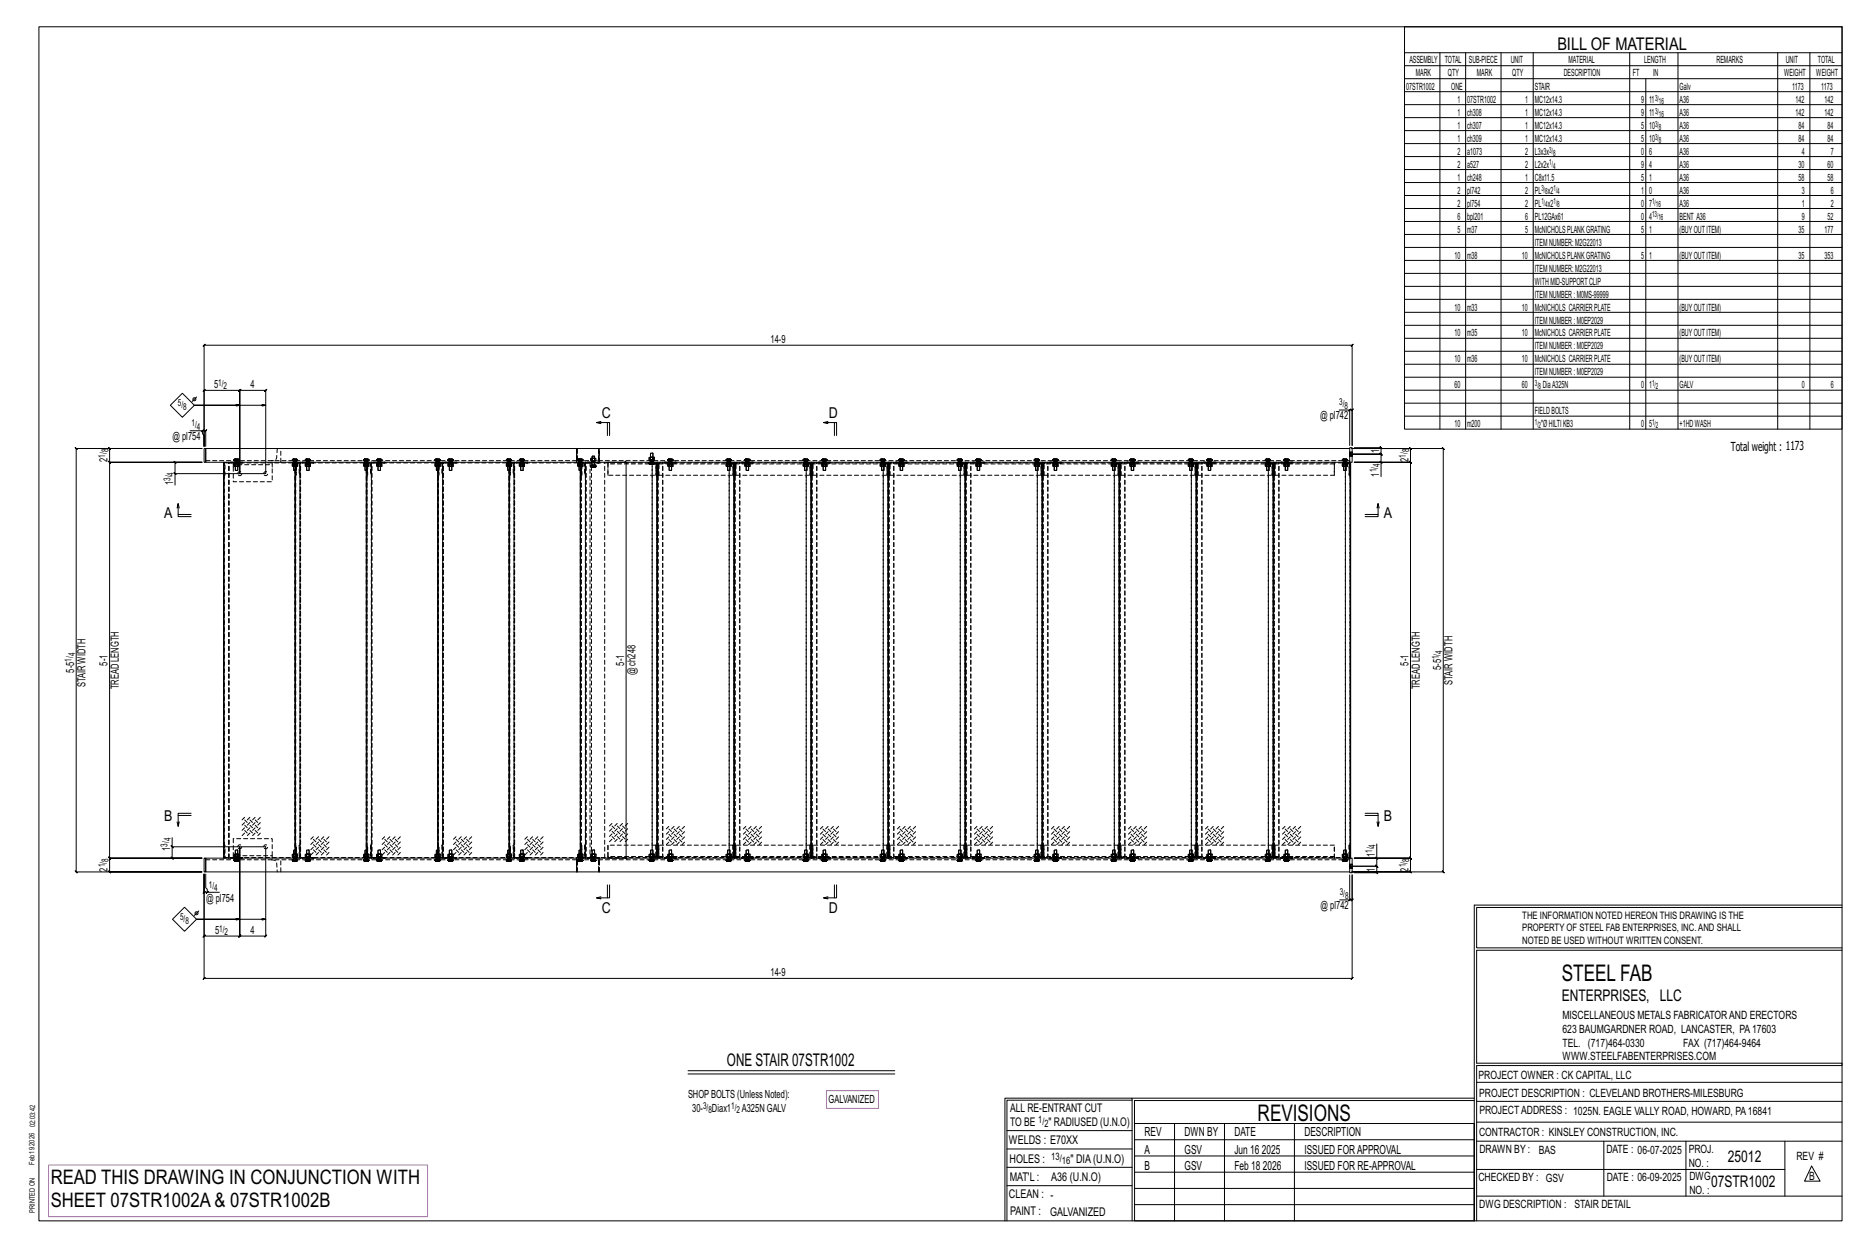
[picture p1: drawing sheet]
<svg xmlns="http://www.w3.org/2000/svg" width="914mm" height="610mm" viewBox="0 0 914 610" stroke-linecap="round" stroke-linejoin="round" font-family="sans-serif">
<defs><g id="words">
<g font-size="11.2">
<text x="764" y="480">STEEL FAB</text>
<text x="616" y="548">REVISIONS</text>
</g>
<g font-size="9.8">
<text x="25" y="579">READ THIS DRAWING IN CONJUNCTION WITH</text>
<text x="25" y="591">SHEET 07STR1002A &amp; 07STR1002B</text>
</g>
<g font-size="8.6">
<text x="762" y="24">BILL OF MATERIAL</text>
<text x="356" y="522">ONE STAIR 07STR1002</text>
</g>
<g font-size="7.9">
<text x="765" y="490">ENTERPRISES, LLC</text>
<text x="846" y="569">25012</text>
<text x="838" y="581">07STR1002</text>
</g>
<g font-size="7.3">
<text x="295" y="204">C</text>
<text x="406" y="204">D</text>
<text x="80" y="254">A</text>
<text x="677" y="254">A</text>
<text x="80" y="402">B</text>
<text x="677" y="402">B</text>
<text x="295" y="446">C</text>
<text x="406" y="446">D</text>
</g>
<g font-size="6.1">
<text x="847" y="221">Total weight : 1173</text>
<text x="560" y="556">REV</text>
<text x="580" y="556">DWN BY</text>
<text x="604" y="556">DATE</text>
<text x="639" y="556">DESCRIPTION</text>
<text x="560" y="564">A</text>
<text x="580" y="564">GSV</text>
<text x="604" y="564">Jun 16</text>
<text x="618" y="564">2025</text>
<text x="639" y="564">ISSUED FORAPPROVAL</text>
<text x="560" y="572">B</text>
<text x="580" y="572">GSV</text>
<text x="604" y="572">Feb 18</text>
<text x="618" y="572">2026</text>
<text x="639" y="572">ISSUED FOR RE-APPROVAL</text>
</g>
<g font-size="5.9">
<text x="494" y="560">WELDS : E70XX</text>
<text x="494" y="569">HOLES :</text>
<text x="524" y="569">&quot; DIA(U.N.O)</text>
<text x="494" y="578">MAT'L :</text>
<text x="515" y="578">A36 (U.N.O)</text>
<text x="494" y="586">CLEAN : -</text>
<text x="495" y="595">PAINT :</text>
<text x="514" y="595">GALVANIZED</text>
</g>
<g font-size="5.8">
<text x="494" y="544">ALL RE-ENTRANT CUT</text>
<text x="494" y="551">TO BE</text>
<text x="513" y="551">&quot; RADIUSED (U.N.O)</text>
</g>
<g font-size="5.6">
<text x="765" y="499">MISCELLANEOUS METALS FABRICATORAND ERECTORS</text>
<text x="765" y="505">623 BAUMGARDNER ROAD, LANCASTER, PA17603</text>
<text x="765" y="512">TEL. (717)464-0330</text>
<text x="824" y="512">FAX (717)464-9464</text>
<text x="765" y="519">WWW.STEELFABENTERPRISES.COM</text>
<text x="724" y="528">PROJECT OWNER : CK CAPITAL, LLC</text>
<text x="724" y="537">PROJECT DESCRIPTION : CLEVELAND BROTHERS-MILESBURG</text>
<text x="724" y="545">PROJECTADDRESS : 1025N. EAGLE VALLY ROAD, HOWARD, PA16841</text>
<text x="724" y="556">CONTRACTOR : KINSLEY CONSTRUCTION, INC.</text>
<text x="724" y="564">DRAWN BY :</text>
<text x="753" y="564">BAS</text>
<text x="786" y="564">DATE : 06-07-2025</text>
<text x="827" y="564">PROJ.</text>
<text x="879" y="568">REV #</text>
<text x="827" y="571">NO. :</text>
<text x="724" y="578">CHECKED BY : GSV</text>
<text x="787" y="578">DATE : 06-09-2025</text>
<text x="827" y="578">DWG</text>
<text x="886" y="578">B</text>
<text x="827" y="584">NO. :</text>
<text x="724" y="591">DWG DESCRIPTION : STAIR DETAIL</text>
</g>
<g font-size="5.5">
<text x="377" y="168">14-9</text>
<text x="105" y="190">5</text>
<text x="123" y="190">4</text>
<text x="646" y="205">@ pl742</text>
<text x="84" y="215">@ pl754</text>
<text x="675" y="222" transform="rotate(-90 675 222)">1</text>
<text x="53" y="226" transform="rotate(-90 53 226)">2</text>
<text x="689" y="226" transform="rotate(-90 689 226)">2</text>
<text x="675" y="233" transform="rotate(-90 675 233)">1</text>
<text x="85" y="237" transform="rotate(-90 85 237)">1</text>
<text x="36" y="329" transform="rotate(-90 36 329)">5-5</text>
<text x="53" y="326" transform="rotate(-90 53 326)">5-1</text>
<text x="305" y="326" transform="rotate(-90 305 326)">5-1</text>
<text x="689" y="326" transform="rotate(-90 689 326)">5-1</text>
<text x="705" y="328" transform="rotate(-90 705 328)">5-5</text>
<text x="311" y="330" transform="rotate(-90 311 330)">@ ch248</text>
<text x="711" y="335" transform="rotate(-90 711 335)">STAIR WIDTH</text>
<text x="42" y="336" transform="rotate(-90 42 336)">STAIR WIDTH</text>
<text x="58" y="337" transform="rotate(-90 58 337)">TREAD LENGTH</text>
<text x="695" y="337" transform="rotate(-90 695 337)">TREAD LENGTH</text>
<text x="83" y="416" transform="rotate(-90 83 416)">1</text>
<text x="673" y="419" transform="rotate(-90 673 419)">1</text>
<text x="53" y="426" transform="rotate(-90 53 426)">2</text>
<text x="673" y="426" transform="rotate(-90 673 426)">1</text>
<text x="689" y="426" transform="rotate(-90 689 426)">2</text>
<text x="101" y="441">@ pl754</text>
<text x="646" y="445">@ pl742</text>
<text x="105" y="457">5</text>
<text x="123" y="457">4</text>
<text x="377" y="478">14-9</text>
<text x="337" y="537">SHOPBOLTS (Unless Noted):</text>
<text x="406" y="540">GALVANIZED</text>
<text x="339" y="544">30-</text>
<text x="349" y="544">Diax1</text>
<text x="363" y="544">A325N GALV</text>
</g>
<g font-size="5">
<text x="745" y="450">THE INFORMATION NOTED HEREON THIS DRAWING IS THE</text>
<text x="745" y="456">PROPERTY OF STEEL FAB ENTERPRISES, INC.AND SHALL</text>
<text x="745" y="462">NOTED BE USED WITHOUT WRITTEN CONSENT.</text>
<text x="508" y="550">1/</text>
<text x="511" y="551">2</text>
<text x="515" y="568">13/</text>
<text x="520" y="570">16</text>
</g>
<g font-size="4.9">
<text x="690" y="31">ASSEMBLY</text>
<text x="707" y="31">TOTAL</text>
<text x="719" y="31">SUB-PIECE</text>
<text x="739" y="31">UNIT</text>
<text x="768" y="31">MATERIAL</text>
<text x="805" y="31">LENGTH</text>
<text x="840" y="31">REMARKS</text>
<text x="874" y="31">UNIT</text>
<text x="890" y="31">TOTAL</text>
<text x="693" y="37">MARK</text>
<text x="709" y="37">QTY</text>
<text x="723" y="37">MARK</text>
<text x="740" y="37">QTY</text>
<text x="765" y="37">DESCRIPTION</text>
<text x="799" y="37">FT</text>
<text x="809" y="37">IN</text>
<text x="873" y="37">WEIGHT</text>
<text x="889" y="37">WEIGHT</text>
<text x="688" y="44">07STR1002</text>
<text x="710" y="44">ONE</text>
<text x="751" y="44">STAIR</text>
<text x="822" y="44">Galv</text>
<text x="877" y="44">1173</text>
<text x="891" y="44">1173</text>
<text x="714" y="50">1</text>
<text x="718" y="50">07STR1002</text>
<text x="747" y="50">1</text>
<text x="751" y="50">MC12x14.3</text>
<text x="803" y="50">9</text>
<text x="807" y="50">11</text>
<text x="822" y="50">A36</text>
<text x="879" y="50">142</text>
<text x="893" y="50">142</text>
<text x="714" y="57">1</text>
<text x="718" y="57">ch308</text>
<text x="747" y="57">1</text>
<text x="751" y="57">MC12x14.3</text>
<text x="803" y="57">9</text>
<text x="807" y="57">11</text>
<text x="822" y="57">A36</text>
<text x="879" y="57">142</text>
<text x="893" y="57">142</text>
<text x="714" y="63">1</text>
<text x="718" y="63">ch307</text>
<text x="747" y="63">1</text>
<text x="751" y="63">MC12x14.3</text>
<text x="803" y="63">5</text>
<text x="807" y="63">10</text>
<text x="822" y="63">A36</text>
<text x="880" y="63">84</text>
<text x="895" y="63">84</text>
<text x="714" y="69">1</text>
<text x="718" y="69">ch309</text>
<text x="747" y="69">1</text>
<text x="751" y="69">MC12x14.3</text>
<text x="803" y="69">5</text>
<text x="807" y="69">10</text>
<text x="822" y="69">A36</text>
<text x="880" y="69">84</text>
<text x="895" y="69">84</text>
<text x="714" y="76">2</text>
<text x="718" y="76">a1073</text>
<text x="747" y="76">2</text>
<text x="751" y="76">L3x3x</text>
<text x="803" y="76">0</text>
<text x="807" y="76">6</text>
<text x="822" y="76">A36</text>
<text x="882" y="76">4</text>
<text x="896" y="76">7</text>
<text x="714" y="82">2</text>
<text x="718" y="82">a527</text>
<text x="747" y="82">2</text>
<text x="751" y="82">L2x2x</text>
<text x="803" y="82">9</text>
<text x="807" y="82">4</text>
<text x="822" y="82">A36</text>
<text x="880" y="82">30</text>
<text x="895" y="82">60</text>
<text x="714" y="88">1</text>
<text x="718" y="88">ch248</text>
<text x="747" y="88">1</text>
<text x="751" y="88">C8x11.5</text>
<text x="803" y="88">5</text>
<text x="807" y="88">1</text>
<text x="822" y="88">A36</text>
<text x="880" y="88">58</text>
<text x="895" y="88">58</text>
<text x="714" y="95">2</text>
<text x="718" y="95">pl742</text>
<text x="747" y="95">2</text>
<text x="751" y="95">PL x2</text>
<text x="803" y="95">1</text>
<text x="807" y="95">0</text>
<text x="822" y="95">A36</text>
<text x="882" y="95">3</text>
<text x="896" y="95">6</text>
<text x="714" y="101">2</text>
<text x="718" y="101">pl754</text>
<text x="747" y="101">2</text>
<text x="751" y="101">PL x2</text>
<text x="803" y="101">0</text>
<text x="807" y="101">7</text>
<text x="822" y="101">A36</text>
<text x="882" y="101">1</text>
<text x="896" y="101">2</text>
<text x="714" y="107">6</text>
<text x="718" y="107">bpl201</text>
<text x="747" y="107">6</text>
<text x="751" y="107">PL12GAx61</text>
<text x="803" y="107">0</text>
<text x="807" y="107">4</text>
<text x="822" y="107">BENT A36</text>
<text x="882" y="107">9</text>
<text x="895" y="107">52</text>
<text x="714" y="114">5</text>
<text x="718" y="114">m37</text>
<text x="747" y="114">5</text>
<text x="751" y="114">McNICHOLSPLANKGRATING</text>
<text x="803" y="114">5</text>
<text x="807" y="114">1</text>
<text x="822" y="114">(BUYOUTITEM)</text>
<text x="880" y="114">35</text>
<text x="893" y="114">177</text>
<text x="751" y="120">ITEMNUMBER:M2G22013</text>
<text x="712" y="127">10</text>
<text x="718" y="127">m38</text>
<text x="745" y="127">10</text>
<text x="751" y="127">McNICHOLSPLANKGRATING</text>
<text x="803" y="127">5</text>
<text x="807" y="127">1</text>
<text x="822" y="127">(BUYOUTITEM)</text>
<text x="880" y="127">35</text>
<text x="893" y="127">353</text>
<text x="751" y="133">ITEMNUMBER:M2G22013</text>
<text x="751" y="139">WITHMID-SUPPORTCLIP</text>
<text x="751" y="146">ITEMNUMBER:M0MS-99999</text>
<text x="712" y="152">10</text>
<text x="718" y="152">m33</text>
<text x="745" y="152">10</text>
<text x="751" y="152">McNICHOLS CARRIERPLATE</text>
<text x="822" y="152">(BUYOUTITEM)</text>
<text x="751" y="158">ITEMNUMBER:M0EP2029</text>
<text x="712" y="165">10</text>
<text x="718" y="165">m35</text>
<text x="745" y="165">10</text>
<text x="751" y="165">McNICHOLS CARRIERPLATE</text>
<text x="822" y="165">(BUYOUTITEM)</text>
<text x="751" y="171">ITEMNUMBER:M0EP2029</text>
<text x="712" y="177">10</text>
<text x="718" y="177">m36</text>
<text x="745" y="177">10</text>
<text x="751" y="177">McNICHOLS CARRIERPLATE</text>
<text x="822" y="177">(BUYOUTITEM)</text>
<text x="751" y="184">ITEMNUMBER:M0EP2029</text>
<text x="712" y="190">60</text>
<text x="745" y="190">60</text>
<text x="755" y="190">DiaA325N</text>
<text x="803" y="190">0</text>
<text x="807" y="190">1</text>
<text x="822" y="190">GALV</text>
<text x="882" y="190">0</text>
<text x="896" y="190">6</text>
<text x="751" y="203">FIELDBOLTS</text>
<text x="712" y="209">10</text>
<text x="718" y="209">m200</text>
<text x="754" y="209">&quot;ØHILTIKB3</text>
<text x="803" y="209">0</text>
<text x="807" y="209">5</text>
<text x="822" y="209">+1HDWASH</text>
</g>
<g font-size="4.7">
<text x="107" y="189">1/</text>
<text x="109" y="190">2</text>
<text x="87" y="199">5/</text>
<text x="90" y="200">8</text>
<text x="656" y="198">3/</text>
<text x="658" y="200">8</text>
<text x="94" y="209">1/</text>
<text x="96" y="210">4</text>
<text x="53" y="221" transform="rotate(-90 53 221)">8</text>
<text x="690" y="221" transform="rotate(-90 690 221)">8</text>
<text x="51" y="224" transform="rotate(-90 51 224)">1/</text>
<text x="688" y="224" transform="rotate(-90 688 224)">1/</text>
<text x="85" y="233" transform="rotate(-90 85 233)">4</text>
<text x="674" y="231" transform="rotate(-90 674 231)">1/</text>
<text x="675" y="229" transform="rotate(-90 675 229)">4</text>
<text x="83" y="235" transform="rotate(-90 83 235)">3/</text>
<text x="35" y="324" transform="rotate(-90 35 324)">1/</text>
<text x="37" y="321" transform="rotate(-90 37 321)">4</text>
<text x="704" y="323" transform="rotate(-90 704 323)">1/</text>
<text x="706" y="320" transform="rotate(-90 706 320)">4</text>
<text x="84" y="412" transform="rotate(-90 84 412)">4</text>
<text x="82" y="414" transform="rotate(-90 82 414)">3/</text>
<text x="672" y="417" transform="rotate(-90 672 417)">1/</text>
<text x="673" y="415" transform="rotate(-90 673 415)">4</text>
<text x="51" y="424" transform="rotate(-90 51 424)">1/</text>
<text x="53" y="422" transform="rotate(-90 53 422)">8</text>
<text x="688" y="424" transform="rotate(-90 688 424)">1/</text>
<text x="690" y="422" transform="rotate(-90 690 422)">8</text>
<text x="102" y="434">1/</text>
<text x="105" y="436">4</text>
<text x="656" y="438">3/</text>
<text x="658" y="440">8</text>
<text x="88" y="450">5/</text>
<text x="91" y="452">8</text>
<text x="107" y="456">1/</text>
<text x="110" y="457">2</text>
<text x="344" y="543">3/</text>
<text x="347" y="544">8</text>
<text x="358" y="543">1/</text>
<text x="361" y="544">2</text>
</g>
<g font-size="4.2">
<text x="810" y="49">3/</text>
<text x="812" y="51">16</text>
<text x="810" y="56">3/</text>
<text x="812" y="57">16</text>
<text x="810" y="62">3/</text>
<text x="812" y="63">8</text>
<text x="810" y="68">3/</text>
<text x="812" y="70">8</text>
<text x="758" y="75">3/</text>
<text x="760" y="76">8</text>
<text x="758" y="81">1/</text>
<text x="760" y="82">4</text>
<text x="755" y="94">3/</text>
<text x="756" y="95">8</text>
<text x="760" y="94">1/</text>
<text x="762" y="95">4</text>
<text x="755" y="100">1/</text>
<text x="756" y="101">4</text>
<text x="760" y="100">1/</text>
<text x="762" y="101">8</text>
<text x="809" y="100">1/</text>
<text x="811" y="101">16</text>
<text x="809" y="106">13/</text>
<text x="812" y="108">16</text>
<text x="751" y="189">3/</text>
<text x="753" y="190">8</text>
<text x="809" y="189">1/</text>
<text x="811" y="190">2</text>
<text x="751" y="208">1/</text>
<text x="753" y="209">2</text>
<text x="809" y="208">1/</text>
<text x="811" y="209">2</text>
</g>
<g font-size="3.7">
<text x="17" y="551" transform="rotate(-90 17 551)">02:03:42</text>
<text x="17" y="561" transform="rotate(-90 17 561)">2026</text>
<text x="17" y="570" transform="rotate(-90 17 570)">Feb 19</text>
<text x="17" y="593" transform="rotate(-90 17 593)">PRINTED ON</text>
</g>
</g></defs>
<g fill="none" stroke="#000" stroke-width=".49">
<path d="M19 13h883v584h-883zM688 13h214v197h-214zM688 26h214M688 32h214M688 39h214M705 26v184M717 26v184M735 26v184M751 26v184M798 26v184M806 39v171M821 26v184"/>
<path d="M870 26v184M886 26v184M688 45h214M688 51h214M688 58h214M688 64h214M688 70h214M688 77h214M688 83h214M688 89h214M688 96h214M688 102h214"/>
<path d="M688 108h214M688 115h214M688 121h214M688 127h214M688 134h214M688 140h214M688 146h214M688 153h214M688 159h214M688 166h214M688 172h214M688 178h214"/>
<path d="M83 198l6-6 6 6-6 6zM96 194l-2 2M117 198h-22h35M688 185h214M688 191h214M688 197h214M37 219h62h-45h-1l1 1v-1v7h-1l1 1v-1h45h-45h-1l1 1v-1v194l-1-1 1 1h45h-45l-1-1 1 1v7l-1-1 1 1h45h-62h1l-1-1v1v-208l1 1zM93 211h6v1l1 1v5v-27h-1l1-1v1h17l1-1-1 1v41v-41l1-1-1 1h13l1-1-1 1v41h-44v5M99 211l1-1-1 1zM99 211h2h-1l1-1v1v7M100 219h1v7h-1zM101 219h181v7h-181z"/>
<path d="M294 207h-2h6v6M294 206l-2 1M297 207v6M405 207h-2h7v6M405 206l-2 1M408 207v6M656 201h5v17M661 201h-1l1-1zM661 201h1h-1l1-1v1v17v-49v-1l-1 1h1h-562v-1l-1 1h1v49M661 219h-379v7h380v-7h-1v7M662 219h44l1 1-1-1v208v-1l1 1h-1h-44h28h1l-1-1v1v-7h1l-1-1v1h-27h27h1l-1-1v1v-194l1 1-1-1h-27h27l1 1-1-1v-7l1 1-1-1zM663 219h13l1 1-1-1v3l1 1-1-1h-15h15l1 1-1-1v4"/>
<path d="M688 204h214M85 231l1 1zM99 226h-13h-1l1 1v-1v6M109 226v194M113 226h.1M115 225h.1M115 227v3h1v-2h-1v-2h2l-1 2h1v-1M115 225h1M115 226h.1M115 227h1M115 225h2h-1M116 225h1"/>
<path d="M116 225h.1M116 226h.1M117 225h.1M119 226h.1M143 225h.1M143 227l1 3h1v-2h-1l-1-2h3l-1 2h1l-1-1M144 225h-1h1M144 225h-1M144 225h.1M144 226h.1M144 227h1M144 225h1"/>
<path d="M144 226v194M145 225h1M145 225h.1M145 226h.1M146 225h-1M146 225h.1M148 226h.1M150 225h.1M149 225h1M150 227l-1 1h1M150 225h1M150 226h.1"/>
<path d="M150 227h1M150 225h2h-1M151 225h1M151 225h.1M151 226h.1M152 227v1h-1l1-2h-2v2h1v2h-1v-2M152 225h.1M153 226h.1M178 225h.1M178 225h1h-1h1M178 227l1 3h1v-2M179 226h.1"/>
<path d="M179 225h.1M179 227h1M179 225h1M179 226v194M180 225h1M180 226h.1M180 225h.1M180 227l1 1h-1v-2h-2l1 2h1M181 225h-1M183 226h.1M184 225h.1M184 225h1"/>
<path d="M185 227v3h1v-2h-1l-1-2h3l-1 2h1v-1M185 225h-1h1M185 225h-1M185 225h1M185 225h.1M185 226h.1M185 227h1M185 225h2h-1M186 225h1h-1M186 225h1M186 225h.1M186 226h.1"/>
<path d="M187 225h.1M188 226h.1M213 225h.1M213 227l1 3h1v-2h-1l-1-2h2v2v-1M213 225h1M214 226h.1M214 225h.1M214 227h1M214 225h1M214 226v194M215 225h.1M215 226h.1"/>
<path d="M218 226h.1M219 225h.1M219 225h1M219 227l1 3h1v-2h-1l-1-2h3l-1 2h1v-1M220 225h-1h1M220 225h-1M220 225h1M220 225h.1M220 226h.1M220 227h1M221 225h.1M221 225h1"/>
<path d="M221 226h.1M222 225h-1M222 225h.1M223 226h.1M248 225h.1M248 225h1M248 227l1 3h1v-2h-1l-1-2h2v2v-1M248 226h.1M249 227h1M249 225h1M249 226v194M250 226h.1"/>
<path d="M250 225h.1M253 226h.1M254 225h.1M254 225h1h-1h1M254 225h1M254 227l1 3h1v-2M255 225h.1M255 226h.1M255 227h1M255 225h1M256 225h1M256 225h.1"/>
<path d="M256 226h.1M257 227v1h-1l1-2h-3l1 2h1M257 225h-1M257 225h.1M258 226h.1M283 225h.1M283 227v3h2v-2h-2v-2h2v2v-1M283 225h1M283 226h.1M283 227h2M283 225h2M284 225h1"/>
<path d="M284 226v194M285 226h.1M285 225h.1M288 226h.1M289 228h.1M289 224h1v1h-1zM289 228l1 1M290 228h-1l1 1M290 225h.1M290 226h.1M290 225h1M290 229l1-1v1"/>
<path d="M290 223h1v1h-1zM290 226v1M290 228h.1M291 228l-1 1M291 226v1M291 224h1v1h-1zM291 225h.1M291 226h.1M291 228h1M292 228v-1h-3l1 2M292 228l-1 1M293 226h.1"/>
<path d="M297 226h9l1 1-1-1v194v-1l1 1h-1h-9M318 227h.1M318 226v1M318 225v-3h2v2h-2v1h2v-1v1M318 226h1l-1 1M318 225h.1M318 226h.1M318 225h2M318 227h2M319 226h.1M319 227l1-1v1M319 226v1"/>
<path d="M320 225h.1M320 226h.1M320 226v1M320 227h-1M322 226v194M325 226h.1M327 225h.1M327 225h1M327 227l1 3h1v-2h-1l-1-2h2v2v-1M327 226h.1M328 227h1M328 225h1"/>
<path d="M329 225h.1M329 226h.1M331 226h.1M356 225h.1M355 225h1M356 227l-1 1h1M356 225h1M356 226h.1M356 227h1M356 225h2h-1M357 225h1M357 225h.1"/>
<path d="M357 226h.1M358 227v1h-1l1-2h-2v2h1v2h-1v-2M358 225h.1M359 226v194M363 226h.1M365 225h.1M365 227v3h1v-2h-1v-2h2l-1 2h1v-1M365 225h1M365 226h.1M365 227h1M366 225h1h-1M366 225h1"/>
<path d="M367 225h.1M367 226h.1M369 226h.1M393 225h.1M393 225h1M393 227l1 3h1v-2h-1l-1-2h3l-1 2h1v-1M394 225h-1h1M394 225h-1M394 225h.1M394 226h.1M394 227h1M394 225h1"/>
<path d="M395 225h1M395 225h.1M395 226h.1M396 225h-1M396 225h.1M397 226v194M401 226h.1M402 225h.1M402 225h1M402 227l1 3h1v-2h-1l-1-2h3l-1 2h1v-1M403 225h-1h1M403 225h-1"/>
<path d="M403 225h1M403 225h.1M403 226h.1M403 227h1M404 225h.1M404 225h1M404 226h.1M405 225h-1M405 225h.1M406 226h.1M431 225h.1M431 225h1"/>
<path d="M431 227l1 3h1v-2h-1l-1-2h2v2v-1M431 226h.1M432 227h1M432 225h1M432 225h1h-1M433 225h.1M433 226h.1M435 226v194M438 226h.1M440 225h.1M440 227l1 3h1v-2h-1l-1-2h2v2h1l-1-1M440 225h1"/>
<path d="M441 225h.1M441 226h.1M441 227h1M441 225h1M442 225h1M442 225h.1M442 226h.1M443 225h-1M444 226h.1M469 225h.1M469 227v3h1v-2h-1v-2h2l-1 2h1v-1M469 225h1"/>
<path d="M469 226h.1M469 227h1M470 225h1h-1M470 225h1M471 225h.1M471 226h.1M473 226v194M476 226h.1M478 225h.1M478 227v3h2v-2h-2v-2h2v2v-1M478 225h1M478 226h.1"/>
<path d="M478 227h2M479 225h1M480 225h.1M480 226h.1M482 226h.1M506 225h.1M506 225h1h-1h1M506 225h1M506 227l1 3h1v-2h-1l-1-2h3l-1 2h1v-1M507 225h1M507 225h.1M507 226h.1"/>
<path d="M507 227h1M508 225h.1M508 225h1M508 226h.1M509 225h-1M509 225h.1M510 226v194M514 226h.1M515 225h.1M515 225h1M516 227v3h1v-2h-1l-1-2h3l-1 2h1v-1M516 225h-1h1"/>
<path d="M516 225h-1M516 225h1M516 225h.1M516 226h.1M516 227h1M516 225h2h-1M517 225h1h-1M517 225h1M517 225h.1M517 226h.1M518 225h.1M519 226h.1"/>
<path d="M544 225h.1M544 227l1 3h1v-2h-1l-1-2h2v2v-1M544 225h1M545 225h.1M545 226h.1M545 227h1M545 225h1M546 225h.1M546 226h.1M548 226v194M552 226h.1M553 225h.1"/>
<path d="M553 227l1 3h1v-2h-1l-1-2h3l-1 2h1l-1-1M554 225h-1h1M554 225h-1M554 225h.1M554 226h.1M554 227h1M554 225h1M555 225h1M555 225h.1M555 226h.1M556 225h-1M556 225h.1"/>
<path d="M557 226h.1M582 225h.1M582 227v3h2v-2h-2v-2h2v2v-1M582 225h1M582 226h.1M582 227h2M583 225h1M584 225h.1M584 226h.1M586 226v194M589 226h.1M591 225h.1"/>
<path d="M591 227v3h2v-2h-2v-2h2v2v-1M591 225h1M591 226h.1M591 227h2M591 225h2M592 225h1M593 225h.1M593 226h.1M595 226h.1M619 225h.1M619 225h1M620 227v3h1v-2h-1l-1-2h3l-1 2h1v-1"/>
<path d="M620 225h-1h1M620 225h-1M620 225h1M620 225h.1M620 226h.1M620 227h1M620 225h2h-1M621 225h1h-1M621 225h1M621 225h.1M621 226h.1M622 225h.1"/>
<path d="M623 226v194M627 226h.1M629 225h.1M629 227v3h1v-2h-1v-2h2l-1 2h1v-1M629 225h-1M629 225h1M629 226h.1M629 227h1M629 225h2h-1M630 225h1M630 225h.1M630 226h.1"/>
<path d="M631 225h.1M633 226h.1M657 225h.1M657 227l1 3h1v-2h-1l-1-2h3l-1 2h1l-1-1M658 225h-1h1M658 225h-1M658 225h.1M658 226h.1M658 227h1M658 225h1M659 225h1M659 225h.1"/>
<path d="M659 226h.1M660 225h-1M660 225h.1M661 221h.1M661 223h.1M661 226v194M662 221h.1M662 223h.1M663 226h13v7M676 226l1 1zM87 249v-3v7h7M87 252h7"/>
<path d="M87 246l1 3M668 252h7M674 249l1-3v7h-7M675 246v3M87 399h7M94 398h-7v6l1-2M120 400l-1 1M122 400l-1 1M125 400l-1 1M127 400l-1 1M668 398h7v6v-2M668 399h7"/>
<path d="M84 414l1 1zM84 410v4h46v44l1-1-1 1h-13l1-1-1 1v-44v44l1-1-1 1h-17v-1l-1 1h1v-30v9h-1l1-1v1h1M84 414v6v-1l1 1h-1h15M87 402v2M100 420h1v7h-1zM101 420h181v7h-181zM113 420h.1M115 419v-3h1v2h-1v2h2l-1-2h1v1M115 420h.1M115 419h1M116 420h.1M119 420h.1"/>
<path d="M120 408l-1 1M120 405l-1 1M120 402l-1 2M120 406l1 2M120 404l1 1M120 401l1 1M122 405l-1 1M122 402l-1 2M122 408l-1 1M122 404l2 1M122 406l2 2M122 401l2 1"/>
<path d="M125 402l-1 2M125 405l-1 1M125 408l-1 1M125 406l1 2M125 404l1 1M125 401l1 1M127 402l-1 2M127 405l-1 1M127 408l-1 1M143 419l1-3h1v2h-1l-1 2h3l-1-2h1l-1 1M144 420h.1M144 419h1"/>
<path d="M145 420h.1M148 420h.1M150 420h.1M150 418h-1l1 1M150 419h1M150 418v-2h1v2h-1v2h2l-1-2h1v1M151 420h.1M153 417l-1 1M153 415l-1 1M153 412l-1 1M153 409l-1 2M153 416l2 1"/>
<path d="M153 413l2 1M153 411l2 1M153 420h.1M156 415l-1 1M156 412l-1 1M156 409l-1 2M156 417l-1 1M156 416l1 1M156 413l1 1M156 411l1 1M158 412l-1 1M158 409l-1 2"/>
<path d="M158 415l-1 1M158 417l-1 1M159 416l1 1M159 413l1 1M159 411l1 1M161 409l-1 2M161 412l-1 1M161 415l-1 1M161 417l-1 1M179 420h.1M179 419h1M180 418v-2h-1l-1 3"/>
<path d="M180 418h-1l-1 2h2v-2h1l-1 1M180 420h.1M183 420h.1M185 419v-3h1v2h-1l-1 2h3l-1-2h1v1M185 420h.1M185 419h1M186 420h.1M188 417l-1 1M188 415l-1 1M188 412l-1 1M188 409l-1 2M188 416l2 1"/>
<path d="M188 413l2 1M188 411l2 1M188 420h.1M191 415l-1 1M191 412l-1 1M191 409l-1 2M191 417l-1 1M191 416l1 1M191 413l1 1M191 411l1 1M193 412l-1 1M193 409l-1 2"/>
<path d="M193 415l-1 1M193 417l-1 1M193 416l2 1M193 413l2 1M193 411l2 1M196 409l-1 2M196 412l-1 1M196 415l-1 1M196 417l-1 1M213 419l1-3h1v2h-1l-1 2h2v-2v1M214 420h.1M214 419h1"/>
<path d="M215 420h.1M218 420h.1M219 419l1-3h1v2h-1l-1 2h3l-1-2h1v1M220 420h.1M220 419h1M221 420h.1M223 417l-1 1M223 415l-1 1M223 412l-1 1M223 409l-1 2M223 416l1 1M223 413l1 1"/>
<path d="M223 411l1 1M223 420h.1M226 415l-1 1M226 412l-1 1M226 409l-1 2M226 417l-1 1M226 416l1 1M226 413l1 1M226 411l1 1M228 412l-1 1M228 409l-1 2M228 415l-1 1"/>
<path d="M228 417l-1 1M228 416l2 1M228 413l2 1M228 411l2 1M231 409l-1 2M231 412l-1 1M231 415l-1 1M231 417l-1 1M248 419l1-3h1v2h-1l-1 2h2v-2v1M248 420h.1M249 419h1M250 420h.1"/>
<path d="M253 420h.1M255 420h.1M255 419h1M256 418v-2h-1l-1 3M256 418h-1l-1 2h3l-1-2h1v1M256 420h.1M258 417l-1 1M258 415l-1 1M258 412l-1 1M258 409l-1 2M258 416l1 1M258 413l1 1"/>
<path d="M258 411l1 1M258 420h.1M261 415l-2 1M261 412l-2 1M261 409l-2 2M261 417l-2 1M261 416l1 1M261 413l1 1M261 411l1 1M263 412l-1 1M263 409l-1 2M263 415l-1 1"/>
<path d="M263 417l-1 1M263 416l2 1M263 413l2 1M263 411l2 1M266 409l-1 2M266 412l-1 1M266 415l-1 1M266 417l-1 1M283 419v-3h2v2h-2v2h2v-2v1M283 420h.1M283 419h2M285 420h.1"/>
<path d="M288 420h.1M289 419l1-3h1v2h-1l-1 2h3l-1-2h1v1M290 420h.1M290 419h1M291 420h.1M293 420h.1M300 411l-2 1M300 408l-2 1M300 405l-2 2M300 403l-2 1M300 409l1 2M300 407l1 1"/>
<path d="M300 404l1 1M302 408l-1 1M302 405l-1 2M302 403l-1 1M302 411l-1 1M302 409l1 2M302 407l1 1M302 404l1 1M305 405l-2 2M305 403l-2 1M305 408l-2 1M305 411l-2 1"/>
<path d="M305 409l1 2M305 407l1 1M305 404l1 1M307 403l-1 1M307 405l-1 2M307 408l-1 1M307 411l-1 1M318 419v-3h2v2h-2v2h2v-2v1M318 420h.1M318 419h2M320 420h.1M325 420h.1"/>
<path d="M327 419l1-3h1v2h-1l-1 2h2v-2v1M327 412l-1 1M327 409l-1 2M327 407l-1 1M327 404l-1 2M327 420h.1M327 411l2 1M327 408l2 1M327 406l2 1M328 419h1M329 420h.1M330 409l-1 2"/>
<path d="M330 407l-1 1M330 404l-1 2M330 412l-1 1M330 411l1 1M330 408l1 1M330 406l1 1M331 420h.1M333 407l-2 1M333 404l-2 2M333 409l-2 2M333 412l-2 1M333 411l1 1"/>
<path d="M333 408l1 1M333 406l1 1M335 404l-1 2M335 407l-1 1M335 409l-1 2M335 412l-1 1M356 420h.1M356 418h-1l1 1M356 419h1M356 418v-2h1v2h-1v2h2l-1-2h1v1M357 420h.1M363 420h.1"/>
<path d="M365 419v-3h1v2h-1v2h2l-1-2h1v1M365 412l-1 1M365 409l-1 2M365 407l-1 1M365 404l-1 2M365 420h.1M365 411l1 1M365 408l1 1M365 406l1 1M365 419h1M367 420h.1M368 407l-2 1"/>
<path d="M368 404l-2 2M368 412l-2 1M368 409l-2 2M368 411l1 1M368 408l1 1M368 406l1 1M369 420h.1M370 404l-1 2M370 409l-1 2M370 407l-1 1M370 412l-1 1M370 411l2 1"/>
<path d="M370 408l2 1M370 406l2 1M373 407l-1 1M373 404l-1 2M373 409l-1 2M373 412l-1 1M393 419l1-3h1v2h-1l-1 2h3l-1-2h1v1M394 420h.1M394 419h1M395 420h.1M401 420h.1M402 419l1-3h1v2h-1l-1 2h3l-1-2h1v1"/>
<path d="M403 412l-1 1M403 409l-1 2M403 407l-1 1M403 404l-1 2M403 420h.1M403 411l1 1M403 408l1 1M403 406l1 1M403 419h1M404 420h.1M405 409l-1 2M405 407l-1 1"/>
<path d="M405 404l-1 2M405 412l-1 1M405 411l2 1M405 408l2 1M405 406l2 1M406 420h.1M408 407l-1 1M408 404l-1 2M408 409l-1 2M408 412l-1 1M408 411l1 1M408 408l1 1"/>
<path d="M408 406l1 1M410 404l-1 2M410 407l-1 1M410 409l-1 2M410 412l-1 1M431 419l1-3h1v2h-1l-1 2h2v-2v1M431 420h.1M432 419h1M433 420h.1M438 420h.1M440 419l1-3h1v2h-1l-1 2h2v-2h1l-1 1M440 412l-1 1"/>
<path d="M440 409l-1 2M440 407l-1 1M440 404l-1 2M441 420h.1M441 411l1 1M441 408l1 1M441 406l1 1M441 419h1M442 420h.1M443 409l-1 2M443 407l-1 1M443 404l-1 2"/>
<path d="M443 412l-1 1M443 411l1 1M443 408l1 1M443 406l1 1M444 420h.1M446 407l-2 1M446 404l-2 2M446 409l-2 2M446 412l-2 1M446 411l1 1M446 408l1 1M446 406l1 1"/>
<path d="M448 404l-1 2M448 407l-1 1M448 409l-1 2M448 412l-1 1M469 419v-3h1v2h-1v2h2l-1-2h1v1M469 420h.1M469 419h1M471 420h.1M476 420h.1M478 419v-3h2v2h-2v2h2v-2v1M478 412l-1 1M478 409l-1 2"/>
<path d="M478 407l-1 1M478 404l-1 2M478 420h.1M478 411l1 1M478 408l1 1M478 406l1 1M478 419h2M480 420h.1M481 409l-1 2M481 407l-1 1M481 404l-1 2M481 412l-1 1"/>
<path d="M481 411l1 1M481 408l1 1M481 406l1 1M482 420h.1M483 407l-1 1M483 404l-1 2M483 409l-1 2M483 412l-1 1M483 411l2 1M483 408l2 1M483 406l2 1M486 404l-1 2"/>
<path d="M486 407l-1 1M486 409l-1 2M486 412l-1 1M506 419l1-3h1v2h-1l-1 2h3l-1-2h1v1M507 420h.1M507 419h1M508 420h.1M514 420h.1M516 419v-3h1v2h-1l-1 2h3l-1-2h1v1M516 412l-1 1M516 409l-1 2M516 407l-1 1"/>
<path d="M516 404l-1 2M516 420h.1M516 411l1 1M516 408l1 1M516 406l1 1M516 419h1M517 420h.1M518 409l-1 2M518 407l-1 1M518 404l-1 2M518 412l-1 1M519 411l1 1"/>
<path d="M519 408l1 1M519 406l1 1M519 420h.1M521 407l-1 1M521 404l-1 2M521 409l-1 2M521 412l-1 1M521 411l1 1M521 408l1 1M521 406l1 1M524 404l-2 2M524 407l-2 1"/>
<path d="M524 409l-2 2M524 412l-2 1M544 419l1-3h1v2h-1l-1 2h2v-2v1M545 420h.1M545 419h1M546 420h.1M552 420h.1M553 419l1-3h1v2h-1l-1 2h3l-1-2h1l-1 1M554 412l-2 1M554 409l-2 2M554 407l-2 1M554 404l-2 2"/>
<path d="M554 420h.1M554 411l1 1M554 408l1 1M554 406l1 1M554 419h1M555 420h.1M556 409l-1 2M556 407l-1 1M556 404l-1 2M556 412l-1 1M556 411l1 1M556 408l1 1"/>
<path d="M556 406l1 1M557 420h.1M559 407l-1 1M559 404l-1 2M559 409l-1 2M559 412l-1 1M559 411l1 1M559 408l1 1M559 406l1 1M561 404l-1 2M561 407l-1 1M561 409l-1 2"/>
<path d="M561 412l-1 1M582 419v-3h2v2h-2v2h2v-2v1M582 420h.1M582 419h2M584 420h.1M589 420h.1M591 419v-3h2v2h-2v2h2v-2v1M591 412l-1 1M591 409l-1 2M591 407l-1 1M591 404l-1 2M591 420h.1"/>
<path d="M591 411l2 1M591 408l2 1M591 406l2 1M591 419h2M593 420h.1M594 409l-1 2M594 407l-1 1M594 404l-1 2M594 412l-1 1M594 411l1 1M594 408l1 1M594 406l1 1"/>
<path d="M595 420h.1M596 407l-1 1M596 404l-1 2M596 409l-1 2M596 412l-1 1M597 411l1 1M597 408l1 1M597 406l1 1M599 404l-1 2M599 407l-1 1M599 409l-1 2M599 412l-1 1"/>
<path d="M620 419v-3h1v2h-1l-1 2h3l-1-2h1v1M620 420h.1M620 419h1M621 420h.1M627 420h.1M629 419v-3h1v2h-1v2h2l-1-2h1v1M629 412l-1 1M629 409l-1 2M629 407l-1 1M629 404l-1 2M629 420h.1M629 411l1 1"/>
<path d="M629 408l1 1M629 406l1 1M629 419h1M630 420h.1M632 409l-2 2M632 407l-2 1M632 404l-2 2M632 412l-2 1M632 411l1 1M632 408l1 1M632 406l1 1M633 420h.1"/>
<path d="M634 407l-1 1M634 404l-1 2M634 409l-1 2M634 412l-1 1M634 411l1 1M634 408l1 1M634 406l1 1M637 404l-1 2M637 407l-1 1M637 409l-1 2M637 412l-1 1M657 419l1-3h1v2h-1l-1 2h3l-1-2h1l-1 1"/>
<path d="M658 420h.1M658 419h1M659 420h.1M661 420h1v7h-1zM661 420h-379v7h379M673 419l1 1zM674 420v4l-1-1 1 1h-13h13l-1-1 1 1v3l-1-1 1 1h-11M674 413v7h-11M674 402l1 2M100 428v51h-1l1-1v1h562h-1l1-1v1v-51v12l-1 1 1-1h-1M101 428v6v1v2h6M101 437l1-1z"/>
<path d="M115 421h.1M115 421h2h-1M115 421h1M116 421h1M116 421h-1M116 421h.1M117 421h.1M117 421h-1M143 421h.1M143 421h1M143 421h1h-1h1M144 421h.1"/>
<path d="M144 421h1M145 421h-1M145 421h.1M145 421h1M146 421h.1M146 421h-1M150 421h.1M150 421h-1M150 421h2h-1M150 421h1M151 421h-1M151 421h.1"/>
<path d="M152 421h.1M152 421h-1M178 421h.1M178 421h1h1M178 421h1h-1h1h-1M179 421h.1M179 421h1M180 421h-1M180 421h.1M180 421h1M181 421h-1M184 421h.1"/>
<path d="M184 421h1M185 421h-1h1M185 421h.1M185 421h2h-1M185 421h1M186 421h1h-1M186 421h-1M186 421h.1M187 421h.1M187 421h-1M213 421h.1M213 421h1h-1"/>
<path d="M214 421h.1M214 421h1M215 421h-1M215 421h.1M219 421h.1M219 421h1M220 421h-1h1M220 421h.1M220 421h1M221 421h.1M221 421h-1M221 421h1"/>
<path d="M222 421h.1M222 421h-1M248 421h.1M248 421h1h-1M249 421h1M249 421h.1M250 421h-1M250 421h.1M254 421h.1M254 421h1h1M255 421h-1h1h-1M255 421h.1"/>
<path d="M255 421h1M256 421h-1M256 421h.1M256 421h1M257 421h.1M257 421h-1M283 421h.1M283 421h1h-1M283 421h2M284 421h.1M284 421h1M285 421h-1"/>
<path d="M285 421h.1M289 421h.1M289 421h1M290 421h-1h1M290 421h.1M290 421h1M291 421h-1M291 421h.1M291 421h1M292 421h.1M292 421h-1M294 439h-2"/>
<path d="M297 433v6M298 433v6h-6l2 1M318 421h.1M318 421h1h-1M318 421h2M319 421h.1M319 421h1M320 421h.1M320 421h-1M327 421h.1M327 421h1h-1M328 421h1"/>
<path d="M328 421h.1M329 421h-1M329 421h.1M356 421h.1M356 421h-1M356 421h2h-1M356 421h1M357 421h-1M357 421h.1M358 421h.1M358 421h-1M365 421h.1"/>
<path d="M365 421h2h-1M365 421h1M366 421h1M366 421h.1M367 421h.1M367 421h-1M393 421h.1M393 421h1M394 421h-1h1M394 421h.1M394 421h1M395 421h-1"/>
<path d="M395 421h.1M395 421h1M396 421h.1M396 421h-1M402 421h.1M402 421h1M403 421h-1h1M403 421h.1M403 421h1M404 421h.1M404 421h-1M404 421h1"/>
<path d="M405 421h.1M405 421h-1M405 439h-2M408 433v6M410 433v6h-7l2 1M431 421h.1M431 421h1h-1M432 421h1h-1M432 421h.1M433 421h-1M433 421h.1M440 421h.1"/>
<path d="M440 421h1h-1M441 421h.1M441 421h1M442 421h-1M442 421h.1M442 421h1M443 421h-1M469 421h.1M469 421h2h-1M469 421h1M470 421h1M470 421h.1"/>
<path d="M471 421h.1M471 421h-1M478 421h.1M478 421h2M478 421h1M479 421h1M479 421h.1M480 421h.1M480 421h-1M506 421h.1M506 421h1M507 421h-1h1h-1"/>
<path d="M507 421h.1M507 421h1M508 421h.1M508 421h-1M508 421h1M509 421h.1M509 421h-1M515 421h.1M515 421h1M516 421h-1h1M516 421h.1M516 421h2h-1"/>
<path d="M516 421h1M517 421h1h-1M517 421h-1M517 421h.1M518 421h.1M518 421h-1M544 421h.1M544 421h1h-1M545 421h.1M545 421h1M546 421h-1M546 421h.1"/>
<path d="M553 421h.1M553 421h1M553 421h1h-1h1M554 421h.1M554 421h1M555 421h-1M555 421h.1M555 421h1M556 421h.1M556 421h-1M582 421h.1M582 421h2"/>
<path d="M582 421h1M583 421h1M583 421h.1M584 421h.1M584 421h-1M591 421h.1M591 421h1h-1M591 421h2M592 421h.1M592 421h1M593 421h-1M593 421h.1"/>
<path d="M619 421h.1M619 421h1M620 421h-1h1M620 421h.1M620 421h2h-1M620 421h1M621 421h1h-1M621 421h-1M621 421h.1M622 421h.1M622 421h-1M629 421h.1"/>
<path d="M628 421h1M629 421h2h-1M629 421h1M630 421h1M630 421h-1M630 421h.1M631 421h.1M631 421h-1M657 421h.1M657 421h1M657 421h1h-1h1M658 421h.1"/>
<path d="M658 421h1M659 421h-1M659 421h.1M659 421h1M660 421h.1M660 421h-1M661 423h.1M661 425h.1M661 428v12h-5M662 423h.1M662 425h.1M84 450l6-6 6 6-6 6z"/>
<path d="M97 446l-2 2M117 450h-21h34M661 440l-1 1 1-1zM722 443v154M722 443h180M902 444h-179v20h179M902 465h-179v55h179v1h-179v76M337 524h101M337 525h101M554 538h-61v59M554 537h168M722 538h-167v13"/>
<path d="M723 539h179M723 530h179M493 553h61M555 550h167v47h-167zM555 558h167M575 550v47M599 550v47M634 550v47M723 549h179M723 558h179M785 558v27M825 558v27"/>
<path d="M874 558v27M493 571h61M493 562h61M555 573h167M555 566h167M723 572h151M887 570l4 8h-8zM492 597v-60h62v60M493 580h61M555 589h167M555 581h167M723 585h179"/>
<circle cx="95" cy="195" r=".7"/>
<circle cx="96" cy="447" r=".7"/>
</g>
<path d="M405 534h25v8h-25zM24 570h185v25h-185z" fill="none" stroke="#f0f" stroke-width=".5"/>
<g fill="none" stroke="#000" stroke-width=".49" stroke-dasharray="2 1.4">
<path d="M136 219l-1 6h-2M283 219v6h-182M293 219v6M293 219v7M109 226v194M110 226v1M110 233v180M111 226l-1 1v6v-6l1-1h35M113 226h.1M114 226h.1M114 226v1h19v-1M114 227v2"/>
<path d="M114 229v7h19v-7M115 225h.1M115 225v1M115 227v1v-1v1v-1M115 228h1M115 225v1zM115 226h.1M115 225h1M115 228h.1M115 227h1zM115 226h1M115 230v-2"/>
<path d="M115 230h1M116 225l-1 1M116 225v1zM116 226h.1M116 225h-1M116 228h.1M116 225h.1M116 225v1M116 226h1M116 225h1M116 230v-2M116 225h1z"/>
<path d="M116 227h-1v-1M116 226v-1M117 225h.1M117 227l-1 1v-1v1h1M117 226h.1M117 225h-1M117 227v-1M117 228v-1M118 226h.1M118 226h-4h4M118 226h1M119 226h.1"/>
<path d="M133 229v-2M137 226v-7M143 225h.1M143 225h1M144 225h-1h1h-1h1M144 225v1M144 225h.1M144 226h.1M144 227v1v-1v1h-1v-1h1h-1M144 228h1M144 225h-1zM144 225v1z"/>
<path d="M144 228h.1M144 227h1zM144 226h1M144 230v-2M144 230h1M144 226v194M144 225l1 1zM144 225h1zM144 225h1M145 226v194M145 225v1M145 226h.1"/>
<path d="M145 228h.1M145 225h.1M145 230v-2M145 225v1zM145 225h1zM145 227h-2v-1h1M145 226v-1M145 227v1v-1v1h1M145 226h1M145 225h-1h1M145 227l1-1M146 225h.1"/>
<path d="M146 228l-1-1M146 226l-1 1v6v-6l1-1h35M146 226v1l1 6M147 233v-6l-1-1M147 226v194M148 226h.1M149 226h.1M150 225h.1M149 225h1M150 225v1M150 227v1v-1v1h-1v-1h1M150 228h1"/>
<path d="M150 225v1zM150 226h.1M150 225h1M150 228h.1M150 227h1zM150 226h1M150 230v-2M150 230h1M151 225v1zM151 225l-1 1M151 226h-1M151 225h-1"/>
<path d="M151 228h.1M151 225h.1M151 225v1M151 226h.1M151 226h1M151 225h1M151 230v-2M151 225h1zM151 227h-1v-1M151 226v-1M152 227l-1 1v-1v1h1M152 226h.1"/>
<path d="M152 225h-1M152 227v-1M152 225h.1M152 228v-1M153 226h.1M153 226h-4h4M178 225h.1M178 225h1h-1h1M179 226h.1M179 225v1M179 225h.1M179 227v1v-1v1h-1v-1h1h-1"/>
<path d="M179 228h1M179 225h-1zM179 225v1zM179 228h.1M179 227h1zM179 226h1M179 230v-2M179 230h1M179 225h1zM179 225h1M179 226v194M179 225l1 1z"/>
<path d="M180 226h.1M180 225v1M180 228h.1M180 225h.1M180 226v194M180 230v-2M180 225v1zM180 227h-2v-1h1M180 226v-1M180 227v1v-1v1h1M180 225h-1h1M180 227v-1"/>
<path d="M180 225h1M181 228l-1-1M181 226l-1 1v6v-6l1-1h35M181 226v1l1 6M182 233v-6l-1-1M182 226v194M183 226h.1M184 226h.1M184 225h.1M184 225h1M185 225h-1h1h-1h1M185 225v1"/>
<path d="M185 225h.1M185 227v1v-1v1h-1v-1h1M185 228h1M185 225v1zM185 226h.1M185 225h1M185 228h.1M185 227h1zM185 226h1M185 230v-2M185 230h1M186 225v1z"/>
<path d="M186 225l-1 1M186 226h-1M186 225h-1M186 228h.1M186 225h.1M186 225v1M186 226h.1M186 225h1M186 230v-2M186 225h1zM186 227h-2v-1h1M186 226v-1"/>
<path d="M186 227v1v-1v1h1M186 226h1M187 225h-1M187 227v-1M187 225h.1M187 228l-1-1M188 226h.1M188 226h-4h4M213 225h.1M213 225h1M214 226h.1M214 225v1"/>
<path d="M214 225h.1M214 227v1v-1v1h-1v-1h1h-1M214 228h1M214 225h-1zM214 225v1zM214 228h.1M214 227h1zM214 226h1M214 230v-2M214 230h1M214 225h-1M214 225h1z"/>
<path d="M214 225h1M214 226v194M215 228h.1M215 226h.1M215 225h.1M215 226v194M215 225v1M215 230v-2M215 225v1zM215 227h-2v-1h1M215 226v-1M215 227v1v-1v1"/>
<path d="M215 225h-1h1M215 227v-1M215 228v-1M216 226l-1 1v6v-6l1-1h34M216 226v1l1 6M217 233v-6l-1-1M217 226v194M218 226h.1M219 225h.1M219 225h1M220 225h-1h1h-1h1M220 225v1"/>
<path d="M220 225h.1M220 227v1v-1v1h-1v-1h1h-1M220 228h1M220 225v1zM220 226h.1M220 225h1M220 228h.1M220 227h1zM220 226h1M220 230v-2M220 230h1M221 225v1z"/>
<path d="M221 225l-1 1M221 226h-1M221 225h-1M221 228h.1M221 225h.1M221 225v1M221 226h.1M221 230v-2M221 225h1zM221 227h-2v-1h1M221 226v-1M221 227v1v-1v1h1"/>
<path d="M221 226h1M222 227v-1M222 225h.1M222 228l-1-1M223 226h.1M223 226h-5h5M248 225h.1M248 225h1M248 226h.1M248 225v1M249 227v1v-1v1h-1v-1h1h-1M249 228h1"/>
<path d="M249 225h-1zM249 225v1zM249 226h.1M249 225h.1M249 228h.1M249 225l-1 1M249 227h1zM249 226h1M249 230v-2M249 230h1M249 225h-1M249 225h1z"/>
<path d="M249 225h1M249 226v194M249 225v1M250 226v194M250 226h.1M250 225h.1M250 225v1M250 230v-2M250 228h.1M250 225v1zM250 227h-2v-1h1M250 226v-1"/>
<path d="M250 227v1v-1v1M250 225h-1M250 227v-1M250 228v-1M250 226v1v6v-6v-1h34M251 226v1l1 6M252 233v-6l-1-1M252 226v194M253 226h.1M254 225h.1M254 225h1M255 225h-1h1h-1h1"/>
<path d="M255 225v1M255 225h.1M255 227v1v-1v1h-1v-1h1h-1M255 228h1M255 225v1zM255 226h.1M255 228h.1M255 227h1zM255 226h1M255 230v-2M255 230h1M255 225l1 1z"/>
<path d="M255 225h1zM255 225h1M256 225v1M256 228h.1M256 226h.1M256 225h.1M256 230v-2M256 225v1zM256 225h1zM256 227h-2v-1h1M256 226v-1M256 227v1v-1v1h1"/>
<path d="M256 226h1M256 225h-1h1M257 227v-1M257 225h.1M257 228l-1-1M258 226h.1M258 226h-5h5M283 225h.1M283 225v-6M283 225h1M283 226h.1M283 225v1"/>
<path d="M283 227v1v-1v1v-1M283 228h2M283 225v1zM284 228h.1M284 226h.1M284 225h.1M284 225l-1 1M284 227h1zM284 226h1M284 230l-1-2M284 230h1M284 226v194"/>
<path d="M284 225h-1M284 225h1zM284 225h1M284 225v1zM284 225v1M285 226h.1M285 233v-6v-1M285 225h.1M285 225v1M285 230v-2M285 228h.1M285 225v1z"/>
<path d="M285 227h-2v-1h1M285 233v-6M285 226v-1M285 227h.1M285 227v1v-1v1M285 225h-1M285 227v-1M285 228v-1M285 226l-1 1v6l1-6v-1h35l1 1v6M285 226v1M286 226v1v6M286 233v-6v-1"/>
<path d="M287 226v194M288 226h.1M289 226v194M289 228h.1M289 228l1 1M289 224h1v1h-1zM289 228v-1h1M290 228h.1M290 229l-1-1h1M290 225v1M290 225h.1M290 224v1z"/>
<path d="M290 225h1M290 224h1M290 229h.1M290 226v-1v3v-1M290 224v-1M290 224h.1M290 228l1 1M290 227h1M290 223h1M290 225l1 1zM290 226h.1M290 229v-1h1"/>
<path d="M290 228h1zM290 228h1M291 225v1M291 228h.1M291 225h.1M291 224h.1M291 227h.1M291 228v1zM291 228v1M291 223v1M291 226v-1v3v-1M291 224v1z"/>
<path d="M291 224h1v1h-1zM291 226h.1M291 226v-1M291 229v-1M291 227l1 1M291 228h1zM292 228h.1M292 228l-1 1zM293 226h.1M293 226h-5h5M293 225v-6M293 226v-7"/>
<path d="M298 226v7h23M298 233v-6h355M298 227v-1M318 227h.1M318 226v1M318 225v-1v1M318 226l1 1M318 227h1M318 225v1M318 225h.1M318 226h.1M318 224h2"/>
<path d="M318 225v1zM318 224v-2h1M318 224h.1M319 225l-1 1M319 226h.1M319 225h-1h2M319 225h.1M319 227v-1M319 224h.1M319 225v1zM319 225v1M319 226h1"/>
<path d="M319 227h.1M319 227h1M319 222h1M319 226v194M319 225h1M320 225v1M320 226h.1M320 225h.1M320 224h.1M320 222v2M320 225v1zM320 226v-1"/>
<path d="M320 227h.1M320 225v-1v1v-1M320 227h-1l1-1M320 226v1zM320 226v1M320 224v1M320 226l1 1M321 227h.1M321 227v6M321 233v-6l-1-1M321 233h1M321 226v194"/>
<path d="M322 226v194M322 233v-6l1-1M322 233v-6M323 233h36M323 227h.1M323 226l-1 1v6v-6l1-1h35l1 1v6M323 226v1M325 226h.1M326 226h.1M327 225h.1M327 225h1M327 225v1"/>
<path d="M328 227v1v-1v1h-1v-1h1h-1M328 228h1M328 225h-1zM328 225v1zM328 226h.1M328 225h.1M328 228h.1M328 225l-1 1M328 227h1zM328 226h1M328 230v-2M328 230h1"/>
<path d="M328 225v1M328 225h-1M328 225h1zM328 225h1M329 226h.1M329 225h.1M329 225v1M329 230v-2M329 228h.1M329 225v1zM329 227h-2v-1h1M329 226v-1"/>
<path d="M329 227v1v-1v1M329 225h-1M329 227v-1M329 228v-1M330 226h1M330 226h-4h4M330 226h.1M331 226h.1M356 225h.1M355 225h1M356 225v1M356 226h.1"/>
<path d="M356 227v1v-1v1h-1v-1h1M356 228h1M356 225v1zM356 225h1M356 228h.1M356 227h1zM356 226h1M356 230v-2M356 230h1M356 226h1zM357 225v1zM357 225l-1 1"/>
<path d="M357 226h-1M357 226h.1M357 225h-1M357 228h.1M357 225h.1M357 226v194M357 225v1M357 226h1M357 225h1M357 230v-2M357 225h1zM357 227h-1v-1"/>
<path d="M357 226v-1M358 227l-1 1v-1v1h1M358 226h.1M358 225h-1M358 227v-1M358 225h.1M358 228v-1M358 226l1 1M358 227h1M359 227h.1M359 227v6M359 233v-6l-1-1"/>
<path d="M359 233h1M359 226v194M360 226v194M360 233v-6l1-1M360 233v-6M360 233h36M360 227h.1M361 226l-1 1v6v-6l1-1h35v1l1 6M361 226v1M363 226h.1M364 226h.1M365 225h.1"/>
<path d="M365 225v1M365 227v1v-1v1v-1M365 228h1M365 225v1zM365 226h.1M365 225h1M365 228h.1M365 227h1zM365 226h1M366 225h.1M366 230l-1-2M366 230h.1"/>
<path d="M366 228h.1M366 225l-1 1M366 225v1zM366 226h.1M366 225h-1M366 225v1M366 226h1M366 225h1M366 230v-2M366 225h1zM366 227h-1v-1M367 226h-1"/>
<path d="M367 226v-1M367 225h.1M367 227l-1 1v-1v1h1M367 226h.1M367 225h-1M367 227v-1M367 228v-1M368 226h.1M368 226h-4h4M368 226h1M369 226h.1M393 225h.1"/>
<path d="M393 225h1M394 225h-1h1h-1h1M394 225v1M394 225h.1M394 226h.1M394 227v1v-1v1h-1v-1h1h-1M394 228h1M394 225v1zM394 228h.1M394 227h1zM394 226h1M394 230v-2"/>
<path d="M394 230h1M394 225l1 1zM394 225h1zM394 225h1M395 226v194M395 225v1M395 226h.1M395 228h.1M395 225h.1M395 230v-2M395 225v1zM395 225h1z"/>
<path d="M395 227h-2v-1h1M395 226v-1M395 227v1v-1v1h1M395 226h1M395 225h-1h1M396 227v-1M396 225h.1M396 228l-1-1M396 226v1M396 227h.1M396 227h1M396 227l1 6"/>
<path d="M397 233v-6l-1-1M397 233h1M397 226v194M398 226v194M398 233v-6l1-1M398 233v-6M398 233h36M398 227h.1M399 226l-1 1v6v-6l1-1h35v1l1 6M399 226l-1 1M401 226h.1M402 225h.1"/>
<path d="M402 225h1M403 225h-1h1h-1h1M403 225v1M403 225h.1M403 227v1v-1v1h-1v-1h1h-1M403 228h1M403 225v1zM403 226h.1M403 225h1M403 228h.1M403 227h1zM403 226h1"/>
<path d="M403 230v-2M403 230h1M404 225v1zM404 225l-1 1M404 226h-1M404 225h-1M404 228h.1M404 225h.1M404 225v1M404 226h.1M404 230v-2M404 225h1z"/>
<path d="M404 227h-2v-1h1M404 226v-1M404 227v1v-1v1h1M404 226h1M405 227v-1M405 225h.1M405 228l-1-1M406 226h.1M406 226h-5h5M431 225h.1M431 225h1M431 225v1"/>
<path d="M431 226h.1M432 227v1v-1v1h-1v-1h1h-1M432 228h1M432 225h-1zM432 225v1zM432 226h.1M432 225h.1M432 228h.1M432 225l-1 1M432 227h1zM432 226h1M432 230v-2"/>
<path d="M432 230h1M432 225v1M432 225h-1M432 225h1zM432 225h1M432 226v194M433 226h.1M433 225h.1M433 225v1M433 230v-2M433 228h.1M433 225v1z"/>
<path d="M433 227h-2v-1h1M433 226v-1M433 227v1v-1v1M433 225h-1M433 227v-1M433 228v-1M434 226v1M434 227h.1M434 227v6M434 233v-6v-1M435 233h.1M435 233v-6l-1-1"/>
<path d="M435 226v194M435 233v-6l1-1M436 233v-6M436 233h36M436 227h.1M436 226l-1 1v6l1-6v-1h35l1 1v6M436 226v1M438 226h1M438 226h.1M439 226h-1M439 226h.1M440 225h.1"/>
<path d="M440 225h1M441 225v1M441 225h.1M441 227v1v-1v1h-1v-1h1h-1M441 228h1M441 225h-1zM441 225v1zM441 226h.1M441 228h.1M441 227h1zM441 226h1M441 230v-2"/>
<path d="M441 230h1M441 225l1 1zM441 225h-1M441 225h1zM441 225h1M442 225v1M442 228h.1M442 226h.1M442 225h.1M442 230v-2M442 225v1zM442 227h-2v-1h1"/>
<path d="M442 226v-1M442 227v1v-1v1h1M442 225h-1h1M442 227v-1M442 225h1M443 228l-1-1M443 226h1M443 226h-4h5M443 226h.1M444 226h.1M469 225h.1M469 225v1"/>
<path d="M469 226h.1M469 227v1v-1v1v-1M469 228h1M469 225v1zM469 225h1M469 228h.1M469 227h1zM469 226h1M470 225h.1M470 230l-1-2M470 230h.1M470 228h.1"/>
<path d="M470 225l-1 1M470 226h.1M470 225v1zM470 225h-1M470 226v194M470 225v1M470 226h1M470 225h1M470 230v-2M470 225h1zM470 227h-1v-1M471 226h-1"/>
<path d="M471 226v-1M471 226h.1M471 225h.1M471 227l-1 1v-1v1h1M471 225h-1M471 227v-1M471 228v-1M471 226l1 1M472 227h.1M472 227v6M472 233v-6l-1-1M472 233h1"/>
<path d="M472 226v194M473 226v194M473 233v-6l1-1M473 233v-6M473 233h37M473 227h1M473 227h.1M474 226l-1 1v6v-6l1-1h35l1 1v6M474 226v1M476 226h.1M477 226h.1M478 225h.1"/>
<path d="M478 225v1M478 227v1v-1v1v-1M478 228h2M478 225v1zM478 226h.1M478 225h1M478 228h.1M479 227h.1M479 226h.1M479 225h.1M479 230l-1-2M479 230h.1"/>
<path d="M479 228h.1M479 225l-1 1M479 225v1zM479 225h-1M479 225h1M479 225v1M479 226h1M479 230l1-2M480 225v1zM480 225h.1M480 227h-2v-1h1M480 226h.1"/>
<path d="M480 226v-1M480 227v1v-1v1M480 225h-1M480 227v-1M480 228v-1M481 226h1M481 226h-4h4M481 226h.1M482 226h.1M506 225h.1M506 225h1M507 225h-1h1h-1h1"/>
<path d="M507 225v1M507 225h.1M507 226h.1M507 227v1v-1v1h-1v-1h1h-1M507 228h1M507 225v1zM507 225h1M507 228h.1M507 227h1zM507 226h1M507 230v-2M507 230h1"/>
<path d="M507 226h1zM508 225v1zM508 225l-1 1M508 226h-1M508 226h.1M508 225h-1M508 228h.1M508 225h.1M508 226v194M508 225v1M508 230v-2M508 225h1z"/>
<path d="M508 227h-2v-1h1M508 226v-1M508 227v1v-1v1h1M508 226h1M509 227v-1M509 225h.1M509 228l-1-1M509 226v1M509 227h1M510 227v6M510 233v-6l-1-1M510 233h1"/>
<path d="M510 226v194M511 226v194M511 233v-6l1-1M511 233v-6M511 233h36M511 227h.1M512 226l-1 1v6v-6l1-1h35v1l1 6M512 226l-1 1M514 226h.1M515 226h.1M515 225h.1M515 225h1"/>
<path d="M516 225h-1h1h-1h1M516 225v1M516 225h.1M516 227v1v-1v1h-1v-1h1M516 228h1M516 225v1zM516 226h.1M516 225h1M516 228h.1M516 227h1zM516 226h1M516 230v-2"/>
<path d="M516 230h1M517 225v1zM517 225l-1 1M517 226h-1M517 225h-1M517 228h.1M517 225h.1M517 225v1M517 226h.1M517 225h1M517 230v-2M517 225h1z"/>
<path d="M517 227h-2v-1h1M517 226v-1M517 227v1v-1v1h1M517 226h1M518 225h-1M518 227v-1M518 225h.1M518 228l-1-1M519 226h.1M519 226h-4h4M544 225h.1M544 225h1"/>
<path d="M545 225v1M545 225h.1M545 226h.1M545 227v1v-1v1h-1v-1h1h-1M545 228h1M545 225h-1zM545 225v1zM545 228h.1M545 227h1zM545 226h1M545 230v-2M545 230h1"/>
<path d="M545 225h-1M545 225h1zM545 225h1M545 226v194M546 226h.1M546 228h.1M546 225h.1M546 225v1M546 230v-2M546 225v1zM546 227h-2v-1h1M546 226v-1"/>
<path d="M546 227v1v-1v1M546 225h-1h1M546 227v-1M546 228v-1M547 226v1M547 227h.1M547 227v6M548 233v-6l-1-1M548 233h.1M548 226v194M548 233v-6l1-1M549 233v-6"/>
<path d="M549 233h36M549 227h.1M549 226l-1 1v6l1-6v-1h35l1 1v6M549 226v1M552 226h.1M553 225h.1M553 225h1M554 225h-1h1h-1h1M554 225v1M554 225h.1M554 227v1v-1v1h-1v-1h1h-1M554 228h1"/>
<path d="M554 225h-1zM554 225v1zM554 226h.1M554 228h.1M554 227h1zM554 226h1M554 230v-2M554 230h1M554 225l1 1zM554 225h1zM554 225h1M555 225v1"/>
<path d="M555 228h.1M555 226h.1M555 225h.1M555 230v-2M555 225v1zM555 225h1zM555 227h-2v-1h1M555 226v-1M555 227v1v-1v1h1M555 226h1M555 225h-1h1M555 227l1-1"/>
<path d="M556 225h.1M556 228l-1-1M556 226h1M556 226h-4h5M556 226h.1M557 226h.1M582 225h.1M582 225v1M582 226h.1M582 227v1v-1v1v-1M582 228h2M582 225v1z"/>
<path d="M582 225h1M582 228h.1M582 227h1zM582 226h1M583 225h.1M583 230l-1-2M583 230h.1M583 228h.1M583 225l-1 1M583 226h.1M583 225v1zM583 225h-1"/>
<path d="M583 225h1M583 226v194M583 225v1M583 226h1M583 230l1-2M584 225v1zM584 225h.1M584 227h-2v-1M584 226h.1M584 226v-1M584 227v1v-1v1M584 225h-1"/>
<path d="M584 227v-1M584 228v-1M584 226l1 1M585 227h.1M585 227v6M585 233v-6l-1-1M585 233h1M585 226v194M586 226v194M586 233v-6l1-1M586 233v-6M586 233h37"/>
<path d="M586 227h1M587 227h-1M587 226l-1 1v6v-6l1-1h35l1 1v6M587 226v1M589 226h.1M590 226h.1M591 225h.1M591 225h1M591 225v1M591 227v1v-1v1v-1M591 228h2M591 225v1z"/>
<path d="M591 226h.1M592 228h.1M592 226h.1M592 225h.1M592 225l-1 1M592 227h.1M592 230l-1-2M592 230h1M592 225v1zM592 225v1M592 225h-1M592 225h1z"/>
<path d="M592 225h1M592 226h1M593 225h.1M593 225v1M593 230v-2M593 228h.1M593 226h.1M593 225v1zM593 227h-2v-1h1M593 226v-1M593 227v1v-1v1M593 225h-1"/>
<path d="M593 227v-1M593 228v-1M594 226h1M594 226h-4h4M594 226h.1M595 226h.1M619 225h.1M619 225h1M620 225h-1h1h-1h1M620 225v1M620 225h.1M620 226h.1"/>
<path d="M620 227v1v-1v1h-1v-1h1M620 228h1M620 225v1zM620 225h1M620 228h.1M620 227h1zM620 226h1M620 230v-2M620 230h1M620 226h1zM621 225v1zM621 225l-1 1"/>
<path d="M621 226h-1M621 226h.1M621 225h-1M621 228h.1M621 225h.1M621 226v194M621 225v1M621 225h1M621 230v-2M621 225h1zM621 227h-2v-1h1M621 226v-1"/>
<path d="M621 227v1v-1v1h1M621 226h1M622 225h-1M622 227v-1M622 225h.1M622 228l-1-1M622 226v1M622 227h1M623 227h.1M623 227v6M623 233v-6l-1-1M623 233h1"/>
<path d="M623 226v194M624 226v194M624 233v-6l1-1M624 233v-6M624 233h29v-7M624 227h.1M625 226l-1 1v6v-6l1-1h35v1l1 6M625 226l-1 1M627 226h.1M628 226h.1M629 225h.1M628 225h1"/>
<path d="M629 225v1M629 227v1v-1v1h-1v-1h1M629 228h1M629 225v1zM629 226h.1M629 225h1M629 228h.1M629 227h1zM629 226h1M629 230v-2M629 230h1M630 225v1z"/>
<path d="M630 225l-1 1M630 226h-1M630 225h-1M630 228h.1M630 225h.1M630 225v1M630 226h.1M630 226h1M630 225h1M630 230v-2M630 225h1zM630 227h-1v-1"/>
<path d="M630 226v-1M631 225h.1M631 227l-1 1v-1v1h1M631 226h.1M631 225h-1M631 227v-1M631 228v-1M632 226h.1M632 226h-4h4M632 226h1M633 226h.1M633 226h-1"/>
<path d="M653 233v-7M657 225h.1M657 225h1M658 225h-1h1h-1h1M658 225v1M658 225h.1M658 226h.1M658 227v1v-1v1h-1v-1h1h-1M658 228h1M658 225h-1zM658 225v1zM658 228h.1"/>
<path d="M658 227h1zM658 226h1M658 230v-2M658 230h1M658 225l1 1zM658 225h1zM658 225h1M659 226v194M659 225v1M659 226h.1M659 228h.1M659 225h.1"/>
<path d="M659 230v-2M659 225v1zM659 225h1zM659 227h-2v-1h1M659 226v-1M659 227v1v-1v1h1M659 226h1M659 225h-1h1M659 227l1-1M660 225h.1M660 228l-1-1M660 226v1"/>
<path d="M660 227h.1M660 227v6M661 222h1zM661 222h1M661 221h1M661 221h.1M661 223h.1M661 223h1M661 222l1 1M661 225h-378M661 233v-6l-1-1M661 226v194"/>
<path d="M662 221h-1M662 221h.1M662 222v1M110 420v-194M110 419v1M112 420v-194M113 420h.1M114 420h-1M114 420h4h-5M114 410v9M115 419v-1v1M115 420h.1"/>
<path d="M115 420v1M115 418h1M115 420v1zM115 418v-2h1M115 418h.1M115 420v-1h1M115 420h1M115 419h1zM116 420v1zM116 420h.1M116 418h.1M116 416h.1"/>
<path d="M116 420h1M116 416v2M117 419l-1-1v1v-1h1M117 420h.1M117 419v1M117 418v1M118 420h.1M119 420h.1M133 420v-1h-19v1M133 419v-9h-19M143 419h1h-1v-1h1v1M144 420h.1"/>
<path d="M144 420v1M144 418h1M144 420v1zM144 418v-2M144 418h.1M144 420h-1v-1h2M144 420h1M144 419h1zM144 420h1zM144 416h1M145 420h.1M145 420v-194"/>
<path d="M145 418h.1M145 416v2M145 420v1zM145 419v-1v1v-1h1M145 420h1M145 419l1 1M146 418l-1 1M146 420l-1-1v-6v6l1 1M146 420l1-1-1-6M146 413v6v1M147 420v-194M148 420h.1"/>
<path d="M149 420h-1M149 420h4h-5M150 419h-1v-1h1v1M150 420h.1M150 420v1M150 418h1M150 420v1zM150 418v-2h1M150 418h.1M150 420v-1h1M150 420h1M150 419h1z"/>
<path d="M150 420l1 1zM151 420h.1M151 418h.1M151 416h.1M151 420h1M151 416v2M151 420v1zM152 419l-1-1v1v-1h1M152 420h.1M152 419v1M152 418v1M153 420h.1"/>
<path d="M178 419h1h-1v-1h1v1M179 420h.1M179 420v1M179 418h1M179 420v1zM179 418v-2M179 418h.1M179 420h-1v-1h2M179 420h1M179 419h1zM179 420h1zM179 416h1"/>
<path d="M180 420h.1M180 420v-194M180 418h.1M180 416v2M180 420v1zM180 419v-1v1v-1h1M180 419v1M181 418l-1 1M181 420l-1-1v-6v6l1 1M181 420l1-1-1-6M181 413v6v1M182 420v-194"/>
<path d="M183 420h.1M184 420h-1M184 420h4h-5M185 419h-1v-1h1v1M185 420h.1M185 420v1M185 418h1M185 420v1zM185 418v-2h1M185 418h.1M185 420h-1v-1h2M185 420h1"/>
<path d="M185 419h1zM185 420l1 1zM186 420h.1M186 418h.1M186 416h.1M186 416v2M186 420v1zM186 419v-1v1v-1h1M186 420h1M187 419v1M187 418l-1 1M188 420h.1"/>
<path d="M213 419h1h-1v-1h1v1M214 420h.1M214 420v1M214 418h1M214 420v1zM214 418v-2M214 418h.1M214 420h-1v-1h2M214 420h1M214 419h1zM214 416h1M215 420v-194"/>
<path d="M215 420h.1M215 418h.1M215 416v2M215 420v1zM215 419v-1v1v-1M215 419v1M215 418v1M216 420l-1-1v-6v6l1 1M216 420l1-1-1-6M216 413v6v1M217 420v-194M218 420h.1"/>
<path d="M218 420h5h-5M219 419h1h-1v-1h1v1M220 420h.1M220 420v1M220 418h1M220 420v1zM220 418v-2h1M220 418h.1M220 420h-1v-1h2M220 420h1M220 419h1zM220 420l1 1z"/>
<path d="M221 420h.1M221 418h.1M221 416h.1M221 416v2M221 420v1zM221 419v-1v1v-1h1M221 420h1M222 419v1M222 418l-1 1M223 420h.1M248 419h1h-1v-1h1v1M248 420h.1"/>
<path d="M248 420v1M249 418h1M249 420v1zM249 420h.1M249 418v-2M249 418h.1M249 420h-1M249 420h-1v-1h2M249 420h1M249 419h1zM249 416h1M249 420v-194"/>
<path d="M250 420h.1M250 418h.1M250 416v2M250 420v1zM250 419v-1v1v-1M250 419v1M250 418v1M250 420h-139l-1-1v-6v6l1 1M251 420l1-1-1-6M251 413v6v1M252 420v-194M253 420h.1"/>
<path d="M253 420h5h-5M254 419h1h-1v-1h1v1M255 420h.1M255 420v1M255 418h1M255 420v1zM255 418v-2M255 418h.1M255 420h-1v-1h2M255 420h1M255 419h1zM255 416h1"/>
<path d="M256 420h.1M256 418h.1M256 416v2M256 420v1zM256 419v-1v1v-1h1M256 420h1M257 419v1M257 418l-1 1M258 420h.1M283 419v-1v1M283 420h.1M283 420v1"/>
<path d="M283 418h2M283 420v1zM283 418v-2h1M284 420h.1M284 418h.1M284 420h-1M284 420h-1v-1h2M284 420h1M284 419h1zM284 420v1zM284 420h-34v-1v-6v6v1M284 416h1"/>
<path d="M284 420v-194M285 420h.1M285 418h.1M285 416v2M285 420v1zM285 419h.1M285 419v-6M285 419v-1v1v-1M285 419v1M285 418v1M285 420h-1M285 420v-1v-6"/>
<path d="M286 420v-1v-6M286 413v6v1M287 420v-194M288 420h.1M288 420h5h-5M289 419h1h-1v-1h1v1M290 420v-194M290 420h.1M290 420v1M290 418h1M290 420v1zM290 418v-2"/>
<path d="M290 418h.1M290 420h-1v-1h2M290 420h1M290 419h1zM290 416h1M291 420h.1M291 418h.1M291 416v2M291 420v1zM291 419v-1v1v-1h1M291 420h1M292 419v1"/>
<path d="M292 418l-1 1M293 420h.1M293 420v1M296 420v-194M298 419v-6M298 420v-1M318 419v-1v1M318 420h.1M318 420v1M318 418h2M318 420v1zM318 418v-2h1"/>
<path d="M318 418h.1M319 420h-1M319 420h-1v-1h2M319 420h.1M319 419h.1M319 418h.1M319 420v1zM319 416h1M319 420v-194M319 420h1M320 420h.1M320 418h.1"/>
<path d="M320 416v2M320 420v1zM320 419v-1v1v-1M320 419v1M320 418v1M320 420l1-1v-6M321 419h.1M321 413h-23v7M321 413v6l-1 1h-35v-1l-1-6v6l1 1M321 413v6l-1 1M322 420v-194M322 413h-1"/>
<path d="M322 419h1M323 419l-1-6M323 419h.1M323 419v1M323 420l-1-1v-6M324 420v-194M325 420h.1M326 420h-1M326 420h.1M326 420h4h-4M327 419h1h-1v-1h1v1M327 420h1"/>
<path d="M327 420v1M328 418h1M328 420v1zM328 420h.1M328 418v-2M328 418h.1M328 420h-1v-1h2M328 420h1M328 419h1zM328 416h1M329 420h.1M329 418h.1"/>
<path d="M329 416v2M329 420v1zM329 419v-1v1v-1M329 419v1M329 418v1M330 420h.1M331 420h.1M356 419h-1v-1h1v1M356 420h.1M356 420v1M356 418h1M356 420v1z"/>
<path d="M356 418v-2h1M356 418h.1M356 420v-1h1M356 420h1M356 419h1zM356 420l1 1zM357 420h.1M357 420h-1M357 418h.1M357 416h.1M357 420v-194M357 420h1"/>
<path d="M357 416v2M357 420v1zM358 419l-1-1v1v-1h1M358 420h.1M358 419v1M358 418v1M358 420l1-1v-6M359 419h-1M359 419h.1M359 413h-36M359 413v6l-1 1h-35l-1-1v-6v6l1 1M359 413v6l-1 1"/>
<path d="M359 420v-194M360 420v-194M360 413h-1M360 419h.1M360 419v-6M361 419v1M361 420l-1-1v-6M362 420v-194M363 420h.1M364 420h.1M364 420h-1M364 420h4h-5"/>
<path d="M365 419v-1v1M365 420h.1M365 420v1M365 418h1M365 420v1zM365 418v-2h1M365 418h.1M365 420v-1h1M365 420h1M365 419h1zM366 418h.1M366 420v1z"/>
<path d="M366 420h.1M366 416h.1M366 420h1M366 416v2M367 419l-1-1v1v-1h1M367 420h.1M367 419v1M367 418v1M368 420h.1M369 420h.1M393 419h1h-1v-1h1v1M394 420h.1"/>
<path d="M394 420v1M394 418h1M394 420v1zM394 418v-2M394 418h.1M394 420h-1v-1h2M394 420h1M394 419h1zM394 420h1zM394 416h1M395 420v-194M395 420h.1"/>
<path d="M395 418h.1M395 416v2M395 420v1zM395 419v-1v1v-1h1M395 420h1M396 419v1M396 418l-1 1M396 420l1-1-1-6M396 420l1-1v-6M396 419h.1M396 413h-36M396 413v6v1h-35l-1-1v-6v6l1 1"/>
<path d="M397 419h-1M397 413v6l-1 1M397 420v-194M398 413h-1M398 419h.1M398 419v-6M398 419l1 1M399 420l-1-1v-6M400 420v-194M401 420h.1M401 420h5h-5M402 419h1h-1v-1h1v1"/>
<path d="M403 420h.1M403 420v1M403 418h1M403 420v1zM403 418v-2h1M403 418h.1M403 420h-1v-1h2M403 420h1M403 419h1zM403 420l1 1zM404 420h.1M404 418h.1"/>
<path d="M404 416h.1M404 416v2M404 420v1zM404 419v-1v1v-1h1M404 420h1M405 419v1M405 418l-1 1M406 420h.1M431 419h1h-1v-1h1v1M431 420h.1M431 420v1M432 418h1"/>
<path d="M432 420v1zM432 420h.1M432 418v-2M432 418h.1M432 420h-1M432 420h-1v-1h2M432 420h1M432 419h1zM432 416h1M432 420v-194M433 420h.1M433 418h.1"/>
<path d="M433 416v2M433 420v1zM433 419v-1v1v-1M433 419v1M433 418v1M434 420v-1v-6M434 420l1-1-1-6M434 419h.1M434 413h-36M434 413v6v1h-35l-1-1v-6v6l1 1M434 413v6v1M435 420v-194"/>
<path d="M435 413h.1M436 419h.1M436 419v-6M436 419v1M436 420l-1-1v-6M438 420v-194M438 420h.1M438 420h1M439 420h.1M439 420h-1M439 420h4h-4M440 419h1h-1v-1h1v1"/>
<path d="M441 420h.1M441 420v1M441 418h1M441 420v1zM441 418v-2M441 418h.1M441 420h-1v-1h2M441 420h1M441 419h1zM441 416h1M442 420h.1M442 418h.1"/>
<path d="M442 416v2M442 420v1zM442 419v-1v1v-1h1M442 419v1M443 418l-1 1M443 420h.1M444 420h.1M469 419v-1v1M469 420h.1M469 420v1M469 418h1M469 420v1z"/>
<path d="M469 418v-2h1M469 418h.1M469 420v-1h1M469 420h1M469 419h1zM470 418h.1M470 420v1zM470 420h-1M470 420h.1M470 416h.1M470 420v-194M470 420h1"/>
<path d="M470 416v2M471 420h-1M471 420h.1M471 419l-1-1v1v-1h1M471 419v1M471 418v1M471 420l1-1v-6M472 419h.1M472 413h-36M472 413v6l-1 1h-35v-1l-1-6v6l1 1M472 413v6l-1 1M472 420v-194"/>
<path d="M473 420v-194M473 413h-1M473 419h.1M473 419v-6M474 419h-1M474 419v1M474 420l-1-1v-6M475 420v-194M476 420h.1M477 420h-1M477 420h.1M477 420h4h-4"/>
<path d="M478 419v-1v1M478 420h.1M478 420v1M478 418h2M478 420v1zM478 418v-2h1M478 418h.1M479 420h-1v-1h2M479 420h.1M479 419h.1M479 418h.1M479 420v1z"/>
<path d="M479 416h.1M479 420h1M479 416l1 2M480 420v1zM480 419v-1v1v-1M480 420h.1M480 419v1M480 418v1M481 420h.1M482 420h.1M506 419h1h-1v-1h1v1M507 420h.1"/>
<path d="M507 420v1M507 418h1M507 420v1zM507 418v-2h1M507 418h.1M507 420h-1v-1h2M507 420h1M507 419h1zM507 420l1 1zM508 420h.1M508 420h-1M508 418h.1"/>
<path d="M508 416h.1M508 420v-194M508 416v2M508 420v1zM508 419v-1v1v-1h1M508 420h1M509 419v1M509 418l-1 1M509 420l1-1v-6M509 419h.1M510 419h-1M510 413h-37"/>
<path d="M510 413v6l-1 1h-35l-1-1v-6v6l1 1M510 419h.1M510 413v6l-1 1M510 420v-194M511 413h-1M511 419h.1M511 419v-6M511 419l1 1M512 420l-1-1v-6M513 420v-194M514 420h.1M515 420h-1"/>
<path d="M515 420h4h-5M515 420h.1M516 419h-1v-1h1v1M516 420h.1M516 420v1M516 418h1M516 420v1zM516 418v-2h1M516 418h.1M516 420h-1v-1h2M516 420h1M516 419h1z"/>
<path d="M516 420l1 1zM517 420h.1M517 418h.1M517 416h.1M517 416v2M517 420v1zM517 419v-1v1v-1h1M517 420h1M518 419v1M518 418l-1 1M519 420h.1M544 419h1h-1v-1h1v1"/>
<path d="M545 420h.1M545 420v1M545 418h1M545 420v1zM545 418v-2M545 418h.1M545 420h-1v-1h2M545 420h1M545 419h1zM545 420h1zM545 416h1M545 420v-194"/>
<path d="M546 420h.1M546 418h.1M546 416v2M546 420v1zM546 419v-1v1v-1M546 419v1M546 418v1M547 420l1-1-1-6M547 420l1-1v-6M547 419h.1M547 413h-36M547 413v6v1h-35l-1-1v-6v6l1 1"/>
<path d="M547 413v6v1M548 420v-194M548 413h.1M549 419h.1M549 419v-6M549 419v1M549 420l-1-1v-6M551 420v-194M552 420h.1M552 420h4h-4M553 419h1h-1v-1h1v1M554 420h.1"/>
<path d="M554 420v1M554 418h1M554 420v1zM554 418v-2M554 418h.1M554 420h-1v-1h2M554 420h1M554 419h1zM554 416h1M555 420h.1M555 418h.1M555 416v2"/>
<path d="M555 420v1zM555 419v-1v1v-1h1M555 420h1M555 419l1 1M556 418l-1 1M556 420h.1M557 420h.1M582 419v-1v1M582 420h.1M582 420v1M582 418h2M582 420v1z"/>
<path d="M582 418v-2h1M582 418h.1M582 420v-1h2M582 420h1M582 419h1zM583 418h.1M583 420v1zM583 420h-1M583 420h.1M583 416h.1M583 420v-194M583 420h1"/>
<path d="M583 416l1 2M584 420v1zM584 420h.1M584 419v-1v1v-1M584 419v1M584 418v1M584 420l1-1v-6M585 419h.1M585 413h-36M585 413v6l-1 1h-35v-1l-1-6v6l1 1M585 413v6l-1 1M585 420v-194"/>
<path d="M586 420v-194M586 413h-1M586 419h.1M587 419l-1-6M587 419h-1M587 419v1M587 420l-1-1v-6M588 420v-194M589 420h.1M590 420h-1M590 420h.1M590 420h4h-4"/>
<path d="M591 419v-1v1M591 420h.1M591 420v1M591 418h2M591 420v1zM591 418v-2h1M592 420h.1M592 418h.1M592 420h-1v-1h2M592 419h.1M592 420v1zM592 416h1"/>
<path d="M592 420h1M593 420h.1M593 418h.1M593 416v2M593 420v1zM593 419v-1v1v-1M593 419v1M593 418v1M594 420h.1M595 420h.1M620 419h-1v-1h1v1M620 420h.1"/>
<path d="M620 420v1M620 418h1M620 420v1zM620 418v-2h1M620 418h.1M620 420h-1v-1h2M620 420h1M620 419h1zM620 420l1 1zM621 420h.1M621 420h-1M621 418h.1"/>
<path d="M621 416h.1M621 420v-194M621 416v2M621 420v1zM621 419v-1v1v-1h1M621 420h1M622 419v1M622 418l-1 1M622 420l1-1v-6M622 419h.1M623 419h.1M623 413h-37"/>
<path d="M623 413v6l-1 1h-35l-1-1v-6v6l1 1M623 413v6l-1 1M623 420v-194M624 413h-1M624 419h.1M624 419v-6M624 419l1 1M625 420l-1-1v-6M626 420v-194M627 420h.1M628 420h-1M628 420h4h-5"/>
<path d="M628 420h.1M629 419h-1v-1h1v1M629 420h.1M629 420v1M629 418h1M629 420v1zM629 418v-2h1M629 418h.1M629 420v-1h1M629 420h1M629 419h1zM629 420l1 1z"/>
<path d="M630 420h.1M630 418h.1M630 416h.1M630 420h1M630 416v2M630 420v1zM631 419l-1-1v1v-1h1M631 420h.1M631 419v1M631 418v1M632 420h.1M632 420h1"/>
<path d="M633 420h-1M633 420h.1M653 413h-29M653 420v-7M653 419h-355M657 419h1h-1v-1h1v1M658 420h.1M658 420v1M658 418h1M658 420v1zM658 418v-2M658 418h.1"/>
<path d="M658 420h-1v-1h2M658 420h1M658 419h1zM658 420h1zM658 416h1M659 420v-194M659 420h.1M659 418h.1M659 416v2M659 420v1zM659 419v-1v1v-1h1M659 420h1"/>
<path d="M659 419l1 1M660 418l-1 1M660 420l1-1-1-6M660 420l1-1v-6M660 419h.1M660 413v6v1h-35l-1-1v-6v6l1 1M660 413v6v1M661 420v-194M101 421h182v6M115 421h.1M115 421h1M115 421v-1"/>
<path d="M116 421v-1M116 421h.1M117 421h.1M117 421h-1h1M117 421h-1zM133 421h2l1 6M137 427v-7M143 421h.1M143 421h1M144 421h-1h1M144 421h.1M144 421v-1"/>
<path d="M144 421h1M144 421l1-1M144 421h1zM145 421v-1M145 421h.1M145 421h1zM145 421h1h-1zM146 421h.1M150 421h.1M149 421h1M150 421h1M150 421v-1"/>
<path d="M151 421v-1M151 421h.1M151 421h1zM151 421h1M152 421h-1h1M152 421h-1zM152 421h.1M178 421h.1M178 421h1M179 421h.1M179 421v-1M179 421h1"/>
<path d="M179 421h1zM179 421l1-1M180 421v-1M180 421h.1M180 421h1h-1zM180 421h1M184 421h.1M184 421h1M185 421h.1M185 421h-1h1M185 421h1M185 421v-1"/>
<path d="M186 421v-1M186 421h.1M186 421h1zM186 421h1M187 421h-1h1M187 421h-1zM187 421h.1M213 421h.1M213 421h1M214 421h.1M214 421v-1M214 421h1"/>
<path d="M214 421h1zM214 421l1-1M215 421h.1M215 421v-1M219 421h.1M219 421h1M220 421h.1M220 421h-1h1M220 421h1M220 421v-1M221 421v-1M221 421h.1"/>
<path d="M221 421h1zM221 421h1h-1zM222 421h.1M248 421h.1M248 421h1M249 421h.1M249 421v-1M249 421h1M249 421h1zM249 421l1-1M250 421h.1M250 421v-1"/>
<path d="M254 421h.1M254 421h1M255 421h.1M255 421h-1h1M255 421v-1M255 421h1M255 421l1-1M255 421h1zM256 421v-1M256 421h.1M256 421h1zM256 421h1h-1z"/>
<path d="M257 421h.1M283 427v-6M283 421h.1M283 421h378M283 421h1M284 421h.1M284 421v-1M284 421h1M284 421h1zM284 421l1-1M285 421h.1M285 421v-1"/>
<path d="M289 421h.1M289 421h1M290 421h.1M290 421h-1h1M290 421v-1M290 421h1M290 421l1-1M290 421h1zM291 421v-1M291 421h.1M291 421h1zM291 421h1h-1z"/>
<path d="M292 421h.1M293 421v6M293 427v-6M293 427v-7M318 421h.1M318 421h1M319 421v-1M319 421h.1M319 421l1-1M319 421h1M320 421v-1M320 421h.1"/>
<path d="M320 421h-1h1M327 421h.1M327 421h1M328 421h-1M328 421h.1M328 421v-1M328 421h1M328 421l1-1M328 421h1zM329 421h.1M329 421v-1M356 421h.1"/>
<path d="M355 421h1M356 421h1M356 421v-1M357 421v-1M357 421h.1M357 421h1zM357 421h1M358 421h-1h1M358 421h-1zM358 421h.1M365 421h.1M365 421h1"/>
<path d="M365 421v-1M366 421h.1M366 421v-1M366 421l1-1M367 421v-1M367 421h-1M367 421h.1M367 421h-1h1M367 421h-1zM393 421h.1M393 421h1M394 421h.1"/>
<path d="M394 421h-1h1M394 421v-1M394 421h1M394 421l1-1M394 421h1zM395 421v-1M395 421h.1M395 421h1zM395 421h1h-1zM396 421h.1M402 421h.1M402 421h1"/>
<path d="M403 421h.1M403 421h-1h1M403 421h1M403 421v-1M404 421v-1M404 421h.1M404 421h1zM404 421h1h-1zM405 421h.1M431 421h.1M431 421h1M432 421h.1"/>
<path d="M432 421v-1M432 421h1M432 421l1-1M432 421h1zM433 421h.1M433 421v-1M440 421h.1M440 421h1M441 421h.1M441 421v-1M441 421h1M441 421l1-1"/>
<path d="M441 421h1zM442 421v-1M442 421h.1M442 421h1h-1zM442 421h1M469 421h.1M469 421h1M469 421v-1M470 421h.1M470 421v-1M470 421l1-1M471 421v-1"/>
<path d="M471 421h-1M471 421h.1M471 421h-1h1M471 421h-1zM478 421h.1M478 421h1M478 421v-1M479 421h.1M479 421v-1M479 421h1M479 421l1-1M480 421v-1"/>
<path d="M480 421h.1M480 421h-1h1M506 421h.1M506 421h1M507 421h.1M507 421h-1h1M507 421h1M507 421v-1M508 421v-1M508 421h.1M508 421h1zM508 421h1h-1z"/>
<path d="M509 421h.1M515 421h.1M515 421h1M516 421h.1M516 421h-1h1M516 421h1M516 421v-1M517 421v-1M517 421h.1M517 421h1zM517 421h1M518 421h-1h1"/>
<path d="M518 421h-1zM518 421h.1M544 421h.1M544 421h1M545 421h.1M545 421v-1M545 421h1M545 421l1-1M545 421h1zM546 421h.1M546 421v-1M553 421h.1"/>
<path d="M553 421h1M554 421h-1h1M554 421h.1M554 421v-1M554 421h1M554 421l1-1M554 421h1zM555 421v-1M555 421h.1M555 421h1zM555 421h1h-1zM556 421h.1"/>
<path d="M582 421h.1M582 421h1M582 421v-1M583 421h.1M583 421v-1M583 421h1M583 421l1-1M584 421v-1M584 421h.1M584 421h-1h1M591 421h.1M591 421h1"/>
<path d="M592 421h.1M592 421v-1M592 421h1M592 421l1-1M592 421h1zM593 421h.1M593 421v-1M619 421h.1M619 421h1M620 421h.1M620 421h-1h1M620 421h1"/>
<path d="M620 421v-1M621 421v-1M621 421h.1M621 421h1zM621 421h1M622 421h-1h1M622 421h-1zM622 421h.1M629 421h.1M628 421h1M629 421h1M629 421v-1"/>
<path d="M630 421v-1M630 421h.1M631 421h.1M631 421h-1h1M631 421h-1zM657 421h.1M657 421h1M658 421h-1h1M658 421h.1M658 421v-1M658 421h1M658 421l1-1"/>
<path d="M658 421h1zM659 421v-1M659 421h.1M659 421h1zM659 421h1h-1zM660 421h.1M661 423l1 1zM661 423h1M661 423h.1M661 425h.1M661 425h1M661 424l1 1"/>
<path d="M662 423h-1M662 423h.1M662 424h.1"/>
<circle cx="117" cy="232" r="1"/>
<circle cx="130" cy="232" r="1"/>
<circle cx="117" cy="414" r="1"/>
<circle cx="130" cy="414" r="1"/>
</g>
<use href="#words"/>
</svg>
